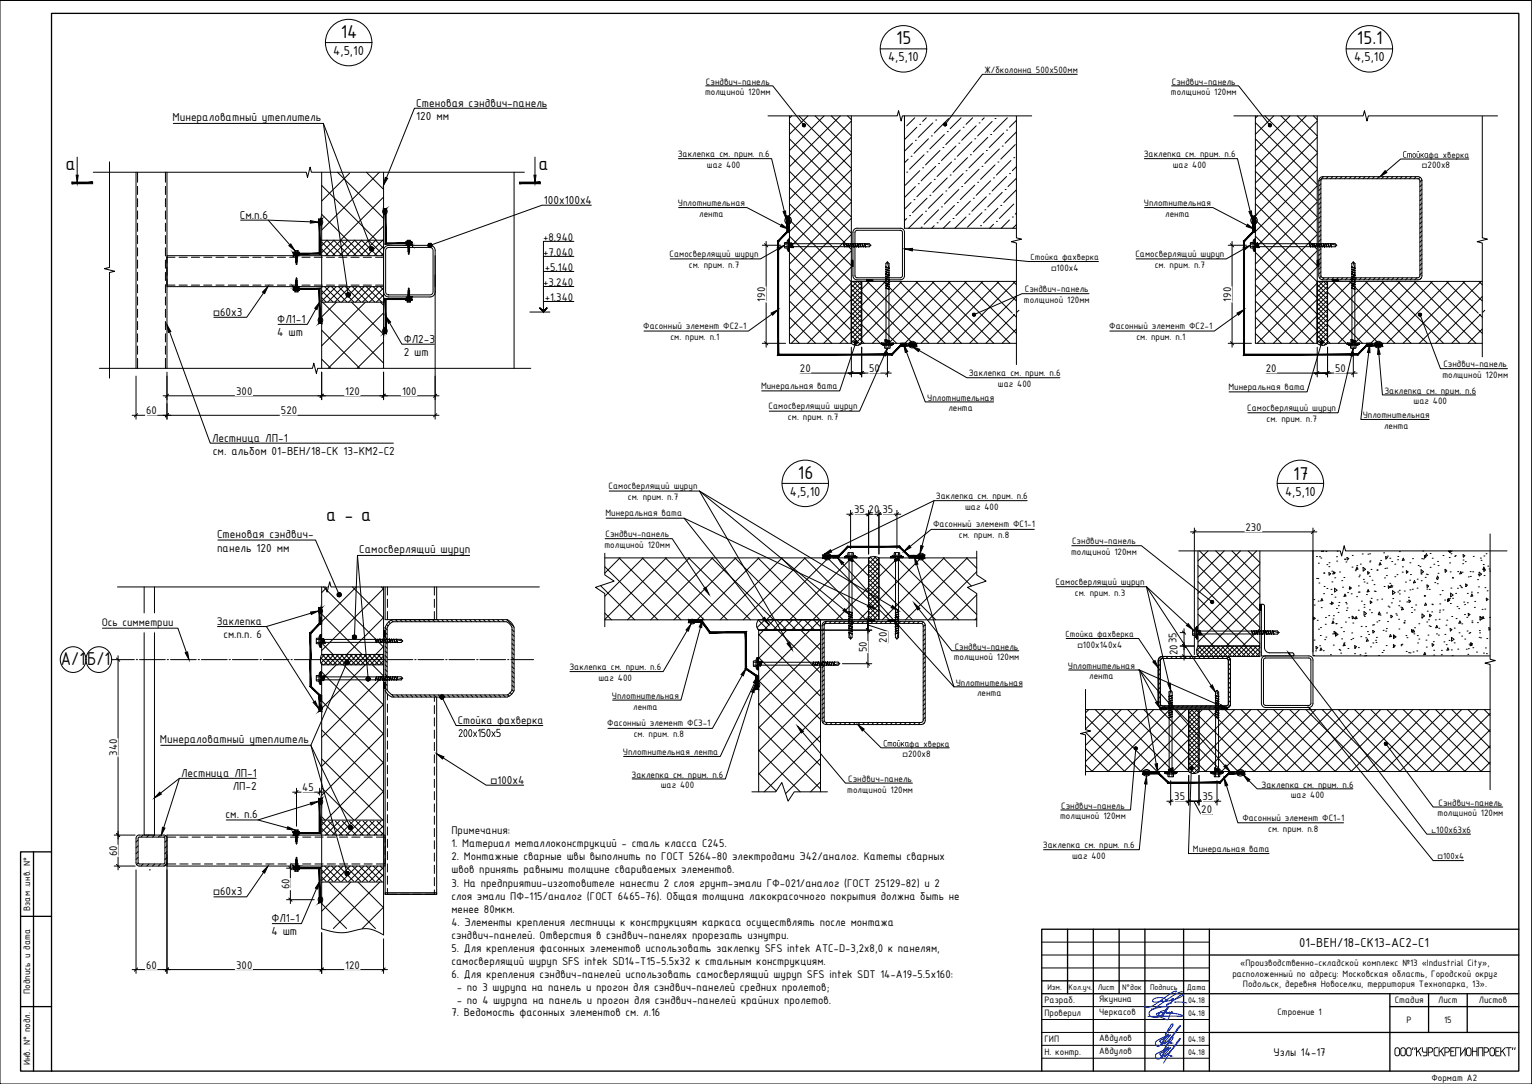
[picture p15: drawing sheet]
<svg xmlns="http://www.w3.org/2000/svg" width="594mm" height="420mm" viewBox="0 0 594 420" stroke-linecap="round" stroke-linejoin="round" font-family="sans-serif">
<defs><g id="words">
<g font-size="7.8">
<text x="132.1" y="14.7">14</text>
<text x="347.5" y="17.2">15</text>
<text x="526.2" y="17.2">15.1</text>
<text x="25.4" y="65.7">а</text>
<text x="208.9" y="65.7">а</text>
<text x="309.4" y="185.6">16</text>
<text x="501.4" y="185.9">17</text>
<text x="126.5" y="202.1">а - а</text>
<text x="23.6" y="257.8">А/1Б/1</text>
</g>
<g font-size="5.4">
<text x="129.2" y="21.4">4,5,10</text>
<text x="344.4" y="23.8">4,5,10</text>
<text x="525.1" y="23.8">4,5,10</text>
<text x="306.3" y="192.2">4,5,10</text>
<text x="498.3" y="192.2">4,5,10</text>
<text x="503.8" y="366.9">01-ВЕН/18-СК13-АС2-С1</text>
<text x="540.4" y="409.4">ООО&quot;КУРСКРЕГИОНПРОЕКТ&quot;</text>
</g>
<g font-size="4.8">
<text x="161.4" y="41.3">Стеновая сэндвич-панель</text>
<text x="66.9" y="46.9">Минераловатный утеплитель</text>
<text x="161.4" y="46.5">120 мм</text>
<text x="210.8" y="78.9">100х100х4</text>
<text x="93" y="84.7">См.п.6</text>
<text x="107.5" y="125.1">ФЛ1-1</text>
<text x="107.5" y="130.3">4 шт</text>
<text x="156.5" y="132.8">ФЛ2-3</text>
<text x="156.5" y="138">2 шт</text>
<text x="82.2" y="171.2">Лестница ЛП-1</text>
<text x="82.5" y="176.4">см. альбом 01-ВЕН/18-СК 13-КМ2-С2</text>
<text x="84.2" y="208.7">Стеновая сэндвич-</text>
<text x="84.2" y="213.9">панель 120 мм</text>
<text x="139.3" y="214.3">Самосверлящий шуруп</text>
<text x="62" y="288">Минераловатный утеплитель</text>
<text x="70.3" y="301.1">Лестница ЛП-1</text>
<text x="90.3" y="306.3">ЛП-2</text>
<text x="87.4" y="317.2">см. п.6</text>
<text x="105.3" y="357.4">ФЛ1-1</text>
<text x="105.3" y="362.6">4 шт</text>
</g>
<g font-size="4.7">
<text x="210.6" y="93.2">+8.940</text>
<text x="210.6" y="99.1">+7.040</text>
<text x="211.2" y="104.9">+5.140</text>
<text x="210.6" y="110.7">+3.240</text>
<text x="211.2" y="116.6">+1.340</text>
<text x="296.7" y="116.9" transform="rotate(-90 296.7 116.9)">190</text>
<text x="477.4" y="116.9" transform="rotate(-90 477.4 116.9)">190</text>
<text x="310.2" y="144.2">20</text>
<text x="337" y="144.2">50</text>
<text x="490.9" y="144.2">20</text>
<text x="517.7" y="144.2">50</text>
<text x="91.6" y="153">300</text>
<text x="133.9" y="153">120</text>
<text x="155.9" y="153">100</text>
<text x="56.6" y="160.6">60</text>
<text x="108.9" y="160.6">520</text>
<text x="331.2" y="198.9">35</text>
<text x="336.8" y="198.9">20</text>
<text x="342.2" y="198.9">35</text>
<text x="483" y="205.8">230</text>
<text x="84.1" y="242.3">Заклепка</text>
<text x="86.6" y="247.2">см.п.п. 6</text>
<text x="343.9" y="249" transform="rotate(-90 343.9 249)">20</text>
<text x="456.2" y="249.2" transform="rotate(-90 456.2 249.2)">35</text>
<text x="336.2" y="252.9" transform="rotate(-90 336.2 252.9)">50</text>
<text x="456.6" y="253.9" transform="rotate(-90 456.6 253.9)">20</text>
<text x="45.4" y="293" transform="rotate(-90 45.4 293)">340</text>
<text x="117.2" y="306.6">45</text>
<text x="455.4" y="310.2">35</text>
<text x="466.3" y="310.2">35</text>
<text x="465.8" y="315.3">20</text>
<text x="175.1" y="323.4">Примечания:</text>
<text x="175.1" y="328.4">1. Материал металлоконструкций - сталь класса С245.</text>
<text x="45.4" y="331.8" transform="rotate(-90 45.4 331.8)">60</text>
<text x="175.1" y="333.4">2. Монтажные сварные швы выполнить по ГОСТ 5264-80 электродами Э42/аналог. Катеты сварных</text>
<text x="175.1" y="338.4">швов принять равными толщине свариваемых элементов.</text>
<text x="112.2" y="344.7" transform="rotate(-90 112.2 344.7)">60</text>
<text x="175.1" y="343.7">3. На предприятии-изготовителе нанести 2 слоя грунт-эмали ГФ-021/аналог (ГОСТ 25129-82) и 2</text>
<text x="175.1" y="349">слоя эмали ПФ-115/аналог (ГОСТ 6465-76). Общая толщина лакокрасочного покрытия должна быть не</text>
<text x="175.1" y="354">менее 80мкм.</text>
<text x="175.1" y="359">4. Элементы крепления лестницы к конструкциям каркаса осуществлять после монтажа</text>
<text x="175.1" y="364">сэндвич-панелей. Отверстия в сэндвич-панелях прорезать изнутри.</text>
<text x="175.1" y="369">5. Для крепления фасонных элементов использовать заклепку SFS intek ATC-D-3,2x8,0 к панелям,</text>
<text x="56.6" y="375.4">60</text>
<text x="91.6" y="375.4">300</text>
<text x="133.9" y="375.4">120</text>
<text x="175.1" y="374">самосверлящий шуруп SFS intek SD14-T15-5.5x32 к стальным конструкциям.</text>
<text x="175.1" y="379">6. Для крепления сэндвич-панелей использовать самосверлящий шуруп SFS intek SDT 14-A19-5.5x160:</text>
<text x="177.2" y="384">- по 3 шурупа на панель и прогон для сэндвич-панелей средних пролетов;</text>
<text x="177.2" y="389">- по 4 шурупа на панель и прогон для сэндвич-панелей крайних пролетов.</text>
<text x="175.1" y="394">7. Ведомость фасонных элементов см. л.16</text>
<text x="493.8" y="409.2">Узлы 14-17</text>
</g>
<g font-size="4.6">
<text x="82.6" y="122.4">□60х3</text>
<text x="39.4" y="242.5">Ось симметрии</text>
<text x="177.6" y="280.5">Стойка фахверка</text>
<text x="177.6" y="285.6">200х150х5</text>
<text x="190.2" y="303.7">□100х4</text>
<text x="82.6" y="347">□60х3</text>
</g>
<g font-size="3.9">
<text x="381.7" y="28.3">Ж/бколонна 500х500мм</text>
<text x="273.8" y="32.8">Сэндвич-панель</text>
<text x="454.4" y="32.8">Сэндвич-панель</text>
<text x="273.4" y="36.9">толщиной 120мм</text>
<text x="454.1" y="36.9">толщиной 120мм</text>
<text x="262.8" y="61">Заклепка см. прим. п.6</text>
<text x="274.2" y="65.2">шаг 400</text>
<text x="443.5" y="61">Заклепка см. прим. п.6</text>
<text x="454.8" y="65.2">шаг 400</text>
<text x="543.9" y="61.1">Стойка</text>
<text x="262.9" y="80">Уплотнительная</text>
<text x="443.6" y="80">Уплотнительная</text>
<text x="271.1" y="84.1">лента</text>
<text x="451.8" y="84.1">лента</text>
<text x="259.7" y="99.6">Самосверлящий шуруп</text>
<text x="440.3" y="99.6">Самосверлящий шуруп</text>
<text x="267.1" y="103.8">см. прим. п.7</text>
<text x="447.8" y="103.8">см. прим. п.7</text>
<text x="397.4" y="113.3">Сэндвич-панель</text>
<text x="397" y="117.5">толщиной 120мм</text>
<text x="249.5" y="127.6">Фасонный элемент ФС2-1</text>
<text x="260" y="131.7">см. прим. п.1</text>
<text x="430.1" y="127.6">Фасонный элемент ФС2-1</text>
<text x="440.6" y="131.7">см. прим. п.1</text>
<text x="559.7" y="142.4">Сэндвич-панель</text>
<text x="375.7" y="145.9">Заклепка см. прим. п.6</text>
<text x="559.3" y="146.6">толщиной 120мм</text>
<text x="295.1" y="150.8">Минеральная вата</text>
<text x="359.6" y="155.3">Уплотнительная</text>
<text x="387" y="150.1">шаг 400</text>
<text x="476.4" y="151.2">Минеральная вата</text>
<text x="536.9" y="152.6">Заклепка см. прим. п.6</text>
<text x="298.1" y="158.6">Самосверлящий шуруп</text>
<text x="367.8" y="159.5">лента</text>
<text x="483.6" y="159.3">Самосверлящий шуруп</text>
<text x="548.2" y="156.7">шаг 400</text>
<text x="305.6" y="162.8">см. прим. п.7</text>
<text x="491.1" y="163.4">см. прим. п.7</text>
<text x="528.4" y="162.1">Уплотнительная</text>
<text x="536.7" y="166.2">лента</text>
<text x="236" y="189.6">Самосверлящий шуруп</text>
<text x="243.5" y="193.7">см. прим. п.7</text>
<text x="362.9" y="193.6">Заклепка см. прим. п.6</text>
<text x="374.2" y="197.7">шаг 400</text>
<text x="234.8" y="200.1">Минеральная вата</text>
<text x="234.8" y="208.3">Сэндвич-панель</text>
<text x="361.8" y="204.4">Фасонный элемент ФС1-1</text>
<text x="371.8" y="208.6">см. прим. п.8</text>
<text x="234.4" y="212.4">толщиной 120мм</text>
<text x="415.4" y="215.2">толщиной 120мм</text>
<text x="415.8" y="211">Сэндвич-панель</text>
<text x="409.3" y="226.7">Самосверлящий шуруп</text>
<text x="416.9" y="230.8">см. прим. п.3</text>
<text x="370.2" y="251.8">Сэндвич-панель</text>
<text x="369.8" y="255.9">толщиной 120мм</text>
<text x="220.8" y="259.8">Заклепка см. прим. п.6</text>
<text x="232.1" y="264">шаг 400</text>
<text x="414.1" y="259.2">Уплотнительная</text>
<text x="422.4" y="263.4">лента</text>
<text x="370.6" y="265.7">Уплотнительная</text>
<text x="378.9" y="269.9">лента</text>
<text x="237.3" y="270.8">Уплотнительная</text>
<text x="245.6" y="275">лента</text>
<text x="235.5" y="281.6">Фасонный элемент ФС3-1</text>
<text x="245.8" y="285.7">см. прим. п.8</text>
<text x="241.6" y="292.7">Уплотнительная лента</text>
<text x="342.4" y="289.3">Стойка</text>
<text x="244.9" y="301.4">Заклепка см. прим. п.6</text>
<text x="256.2" y="305.6">шаг 400</text>
<text x="329" y="303">Сэндвич-панель</text>
<text x="489.2" y="305.2">Заклепка см. прим. п.6</text>
<text x="328.6" y="307.2">толщиной 120мм</text>
<text x="500.5" y="309.4">шаг 400</text>
<text x="411.1" y="317.6">толщиной 120мм</text>
<text x="411.5" y="313.4">Сэндвич-панель</text>
<text x="557.5" y="316.5">толщиной 120мм</text>
<text x="557.9" y="312.3">Сэндвич-панель</text>
<text x="481.8" y="318.2">Фасонный элемент ФС1-1</text>
<text x="491.8" y="322.3">см. прим. п.8</text>
<text x="404.4" y="328.8">Заклепка см. прим. п.6</text>
<text x="415.7" y="333">шаг 400</text>
<text x="462.6" y="330.1">Минеральная вата</text>
<text x="11.7" y="353.1" transform="rotate(-90 11.7 353.1)">Взам .инв. N°</text>
<text x="480.9" y="374.4">«Производственно-складской комплекс №13 «Industrial City»,</text>
<text x="477.9" y="378.5">расположенный по адресу: Московская область, Городской округ</text>
<text x="482" y="382.7">Подольск, деревня Новоселки, территория Технопарка, 13».</text>
<text x="11.7" y="385.2" transform="rotate(-90 11.7 385.2)">Подпись и дата</text>
<text x="405" y="388.9">Разраб.</text>
<text x="426.2" y="388.5">Якунина</text>
<text x="540.9" y="388.9">Стадия</text>
<text x="557.7" y="388.9">Лист</text>
<text x="573.5" y="388.9">Листов</text>
<text x="405" y="393.9">Проверил</text>
<text x="426.2" y="393.6">Черкасов</text>
<text x="495.3" y="393.6">Строение 1</text>
<text x="545.5" y="396.4">Р</text>
<text x="560" y="396.6">15</text>
<text x="405" y="403.9">ГИП</text>
<text x="426.2" y="403.5">Авдулов</text>
<text x="11.7" y="412.9" transform="rotate(-90 11.7 412.9)">Инв. N° подл.</text>
<text x="405" y="408.9">Н. контр.</text>
<text x="426.2" y="408.5">Авдулов</text>
<text x="555.1" y="418.9">Формат А2</text>
</g>
<g font-size="3.7">
<text x="551.4" y="65.3">□200х8</text>
<text x="554" y="61.1">фа хверка</text>
<text x="399.6" y="100.8">Стойка фахверка</text>
<text x="407.6" y="104.9">□100х4</text>
<text x="413.2" y="246.9">Стойка фахверка</text>
<text x="417.8" y="251">□100х140х4</text>
<text x="349.9" y="293.5">□200х8</text>
<text x="352.6" y="289.3">фа хверка</text>
<text x="555.1" y="322.8">∟100х63х6</text>
<text x="557.5" y="333">□100х4</text>
</g>
<g font-size="3.4">
<text x="406.2" y="383.8">Изм.</text>
<text x="414.4" y="383.8">Кол.уч.</text>
<text x="425.7" y="383.8">Лист</text>
<text x="435.1" y="383.8">N°док</text>
<text x="446" y="383.8">Подпись</text>
<text x="460.2" y="383.8">Дата</text>
<text x="460.7" y="388.9">04.18</text>
<text x="460.7" y="393.9">04.18</text>
<text x="460.7" y="403.9">04.18</text>
<text x="460.7" y="408.9">04.18</text>
</g>
</g></defs>
<!-- layer: FORMAT -->
<g fill="none" stroke="#000" stroke-width=".51">
<path d="M20 5.2h569v410h-569zM13 330.2v85M20 330.2h-12v85h12M8 355.2h12M414 360.2v25M424 360.2v55M434 360.2v25M444 360.2v55M459 360.2v55M469 360.2v55M469 370.2h120M589 360.2h-185v55"/>
<path d="M8 390.2h12M404 380.2h65M404 385.2h185M539 385.2v30M539 390.2h50M554 385.2v15M569 385.2v15M469 400.2h120"/>
</g>
<path d="M404 365.2h65M404 370.2h65M404 375.2h65M404 395.2h65M404 390.2h65M404 400.2h65M404 405.2h65M404 410.2h65" fill="none" stroke="#000" stroke-width=".39"/>
<g fill="none" stroke="#041e9f" stroke-width=".39">
<path d="M452.6 387.6l-1.5 .7-.6-.2 .3-.4-.5 .4-1.7 .3h-1.2l-.5-.4 .7-.9 1.7-.4 2.2 .3 .5 .3 .3 .7 1-.1 1.7-.8h-.3l-.5 .5 .8-.1 2.3-.8 1.2-.7 .4-.6-1.1 .3-5.4 3.9a1.64 1.64 0 0 1 1.9-.8M452.8 390.4l-2.4 3.1-1.1 .7h-2.5l-.7-.4-.5-.8 .1-.7 .5-.6 2-.9 2.9-.6 2.1 .2-2.5 3.4-1.2-.3v-.7a2.65 2.65 0 0 1 2.6-1.1v.9l.3 .2 .9-.1 .2-.5 .1 .4 .8 .1 .2-.5-.5 .3-1.4 2.8-2.8-1.1-1.5-1 .2-.4 .8-.3h2.9l4.3 .5 2.2 .8-13.7 .2M455.7 388.4l-.2 .1 2.6-.1 2.1 .3M455.9 384.5l.3-.3-1.7 .5-7.7 5.3-1.7 .5-.9-.1-.4-.4 .5 .2M458.6 384.5l-1.3 .1-1.6 .8-8.3 5.6-.7 .1M451.8 405.8l2.8-2.9 .3-1-.8 .3-.9 1.6-2.7 5.6-.8 1h-1.1l-.5-.8 .2-1 4.9-2.8-1.1 1.3-1.5 3-.9-1.7 4.2-2.3-1.7 2-.8 1.4 .5-.1 3-3 2.8-3.9-.8 .7-2.1 3-3.6 5.8M451.8 400.9l2.8-3 .2-1-.7 .3-.9 1.6-2.8 5.7-.8 .9h-1l-.5-.8 .2-1 5-2.8-1.4 1.6-1.3 2.8-.9-1.7 4.2-2.4-1.9 2.2-.6 1.1 .1 .2 .3-.1 3.1-3.1 2.8-3.8-.8 .6-2.1 3-3.6 5.8"/>
<circle cx="454" cy="404.2" r=".05"/>
<circle cx="454" cy="409.2" r=".05"/>
</g>
<!-- layer: designation -->
<path d="M297.8 44.9h50.1l.5-2 1 4 .5-2h50.2M394.1 45.1v47.1l2 .5-4 1 2 .5v47.1M478.5 44.9h50.1l.5-2 1 4 .5-2h50.1M574.8 45.1v47.1l2 .5-4 1 2 .5v47.1M36.2 66.8h82.6l.5 2 .9-4 .6 2h82.5M42.5 62.7v41l-2 .4 4 1-2 .5v41M38.5 142.8h82.7l.5-2 1 4 .5-2h82.6M457.1 213.5h62.6l.6 2 1-4 .5 2h62.6M577.8 207v48.5l2 .5-4 1 2 .5v48.6M45.6 227.5h80.7l.6 2 .9-4 .6 2h80.7M420.9 267.2v15.6l2 .5-3.9 1 1.9 .5v15.6" fill="none" stroke="#000" stroke-width=".39"/>
<!-- layer: METALL -->
<g fill="none" stroke="#000" stroke-width=".39">
<path d="M52.7 66.8v76M53.3 66.8v3.8M53.3 72.2v3.2M53.3 77v3.2M64.2 66.8v3.8M64.2 72.2v3.2M64.2 77v3.2M64.7 66.8v76M199.3 66.8v76M53.3 81.7v3.2M53.3 86.5v3.2M53.3 91.3v3.1"/>
<path d="M53.3 96v3.2M64.2 81.7v3.2M64.2 86.5v3.2M64.2 91.3v3.1M64.2 96v3.2M67.9 99.7h-3.2v2.2M69.4 99.7h3.2M74.2 99.7h3.2M79 99.7h3.1M83.7 99.7h3.2M88.5 99.7h3.2M93.3 99.7h3.1"/>
<path d="M98 99.7h3.2M102.8 99.7h3.2M107.5 99.7h3.2M112.3 99.7h3.2M117.1 99.7h3.1M121.8 99.7h3.2M126.6 99.7h3.2M131.3 99.7h3.2M136.1 99.7h3.2M140.9 99.7h3.1M145.6 99.7h3.1M148.7 99.1h-84v12h84"/>
<path d="M149.3 95.7l1.4-.6h16.1l1.4 .6 .5 1.4 .1 16-.6 1.4-1.4 .6h-16l-1.5-.6-.5-1.4v-16zM149.8 96.3l.9-.4h16.2a1.17 1.17 0 0 1 1 1.2v16l-.4 .9-.6 .3h-16.4l-.7-.4-.3-.8v-16zM53.3 100.8v3.2M53.3 105.6v3.1M53.3 110.3v3.2M53.3 115.1v3.2M53.3 119.8v3.2M64.2 100.8v3.2M64.2 105.6v3.1M64.2 110.3v3.2M64.2 115.1v3.2M64.2 119.8v3.2"/>
<path d="M64.7 108.3v2.2h3.2M69.4 110.5h3.2M74.2 110.5h3.2M79 110.5h3.1M83.7 110.5h3.2M88.5 110.5h3.2M93.3 110.5h3.1M98 110.5h3.2M102.8 110.5h3.2M107.5 110.5h3.2M112.3 110.5h3.2M117.1 110.5h3.1"/>
<path d="M121.8 110.5h3.2M126.6 110.5h3.2M131.3 110.5h3.2M136.1 110.5h3.2M140.9 110.5h3.1M145.6 110.5h3.1M53.3 124.6v3.2M53.3 129.4v3.1M53.3 134.1v3.2M53.3 138.9v3.9M64.2 124.6v3.2M64.2 129.4v3.1"/>
<path d="M64.2 134.1v3.2M64.2 138.9v3.9M55.9 227.5v96.2h4v-96.2M149.4 227.5v12.7h19.9v-12.7M150.2 227.5v3.2M150.2 232.3v3.1M150.2 237v3.2M168.4 227.5v3.2M168.4 232.3v3.1M168.4 237v3.2M489.8 254.5l.9-.3h16.8a1.6 1.6 0 0 1 1.6 1.6v16.8a1.6 1.6 0 0 1-1.6 1.6h-16.7a1.63 1.63 0 0 1-1.7-1.6l.1-16.8zM490.2 255.3l.5-.3h16.8l.6 .3 .2 .5v16.8l-.2 .6-.6 .2h-16.7l-.6-.2-.3-.6 .1-16.8z"/>
<path d="M501.8 253.7l-.2-.5-.5-.2h-9.3l-1.2-1-.3-1v-16.1l-.4-.6-.8-.1v20h12.6v-.5M149.4 267.7v78.9h19.9v-76.4M150.2 269v2.3M150.2 272.9v3.2M150.2 277.7v3.1M168.4 270.2v1.7M168.4 273.5v3.1M168.4 278.2v3.2M150.2 282.4v3.2M150.2 287.2v3.2M150.2 292v3.1M150.2 296.7v3.2"/>
<path d="M168.4 283v3.2M168.4 287.8v3.1M168.4 292.5v3.2M168.4 297.3v3.2M150.2 301.5v3.2M150.2 306.2v3.2M150.2 311v3.2M150.2 315.8v3.1M168.4 302v3.2M168.4 306.8v3.2M168.4 311.6v3.1M168.4 316.3v3.2"/>
<path d="M53.6 324.9v9.6M53.6 334.5l.4 .4h9.5M54 335.7h9.5M57.9 337.2h.1M63.5 323.7h-9.5l-1 .4-.3 .8 .1 9.6 .5 .9 .7 .3M63.5 324.5h-9.5l-.4 .4M63.6 323.7l.9 .4 .2 .8v9.6l-.2 .7-.9 .5M63.6 324.5l.3 .4v9.6l-.3 .4M64.7 323.7h84.7v12h-84.7M64.7 324.5h3.5M64.7 334.9h3.5M69.7 324.5h3.2"/>
<path d="M69.7 334.9h3.2M74.5 324.5h3.2M74.5 334.9h3.2M79.3 324.5h3.1M79.3 334.9h3.1M84 324.5h3.2M84 334.9h3.2M88.8 324.5h3.2M88.8 334.9h3.2M93.6 324.5h3.1M93.6 334.9h3.1M98.3 324.5h3.2"/>
<path d="M98.3 334.9h3.2M103.1 324.5h3.2M103.1 334.9h3.2M107.8 324.5h3.2M107.8 334.9h3.2M112.6 324.5h3.2M112.6 334.9h3.2M117.4 324.5h3.1M117.4 334.9h3.1M122.1 324.5h3.2M122.1 334.9h3.2M126.9 324.5h3.2"/>
<path d="M126.9 334.9h3.2M131.7 324.5h3.1M131.7 334.9h3.1M136.4 324.5h3.2M136.4 334.9h3.2M141.2 324.5h3.2M141.2 334.9h3.2M145.9 324.5h3.5v2M149.4 332.8v2.1h-3.5M149.4 328.1v3.2M150.2 320.5v3.2M150.2 325.3v3.2"/>
<path d="M150.2 330.1v3.1M150.2 334.8v3.2M150.2 339.6v3.2M168.4 321.1v3.2M168.4 325.9v3.1M168.4 330.6v3.2M168.4 335.4v3.2M149.4 346h19.9v.6h-19.9zM150.2 344.3v2.3h3.6M155.4 346.6h3.1M160.1 346.6h3.2M168.4 344.9v1.7h-3.5"/>
<path d="M168.4 340.1v3.2"/>
</g>
<!-- layer: NADPISI -->
<g fill="#fff" stroke="#fff" stroke-width=".39">
<path d="M189 299v6.3l15.6-6.3zM189 305.3l15.6-6.3v6.3z"/>
<path d="M81.4 342.3v6.3l13.8-6.3zM81.4 348.6l13.8-6.3v6.3z"/>
<path d="M38.2 237.9v7l30.4-7zM38.2 244.9l30.4-7v7z"/>
<path d="M69 296.4v11.4l31.9-11.4zM69 307.8l31.9-11.4v11.4z"/>
<path d="M60.8 283.3v7.1l60.3-7.1zM60.8 290.4l60.3-7.1v7.1z"/>
<path d="M82.9 204v11.5l40-11.5zM82.9 215.5l40-11.5v11.5z"/>
<path d="M82.9 237.7v11.1l19.9-11.1zM82.9 248.8l19.9-11.1v11.1z"/>
<path d="M138 209.7v7.1l45.7-7.1zM138 216.8l45.7-7.1v7.1z"/>
<path d="M86.2 312.5v6.2l15-6.2zM86.2 318.7l15-6.2v6.2z"/>
<path d="M81 166.5v11.4l73.1-11.4zM81 177.9l73.1-11.4v11.4z"/>
<path d="M65.6 42.2v7.2l60.3-7.2zM65.6 49.4l60.3-7.2v7.2z"/>
<path d="M160.2 36.6v11.5l53.4-11.5zM160.2 48.1l53.4-11.5v11.5z"/>
<path d="M91.7 80v6.3l13.5-6.3zM91.7 86.3l13.5-6.3v6.3z"/>
<path d="M209.6 74.2v6.3l21.2-6.3zM209.6 80.5l21.2-6.3v6.3z"/>
<path d="M155.3 128.1v11.5l14.7-11.5zM155.3 139.6l14.7-11.5v11.5z"/>
<path d="M106.3 120.4v11.5l13.4-11.5zM106.3 131.9l13.4-11.5v11.5z"/>
<path d="M104 352.7v11.4l13.5-11.4zM104 364.1l13.5-11.4v11.4z"/>
<path d="M396 109.6v9.5l27.5-9.5zM396 119.1l27.5-9.5v9.5z"/>
<path d="M272.4 29v9.6l27.5-9.6zM272.4 38.6l27.5-9.6v9.6z"/>
<path d="M292.7 147v5.8l34.6-5.8zM292.7 152.8l34.6-5.8v5.8z"/>
<path d="M380.7 24.6v5l38.3-5zM380.7 29.6l38.3-5v5z"/>
<path d="M176.3 275.9v11.3l35.8-11.3zM176.3 287.2l35.8-11.3v11.3z"/>
<path d="M558.3 138.6v9.6l27.5-9.6zM558.3 148.2l27.5-9.6v9.6z"/>
<path d="M473.9 147.4v5.7l34.6-5.7zM473.9 153.1l34.6-5.7v5.7z"/>
<path d="M453.1 29v9.6l27.5-9.6zM453.1 38.6l27.5-9.6v9.6z"/>
<path d="M403.4 325.1v9.2l37.6-9.2zM403.4 334.3l37.6-9.2v9.2z"/>
<path d="M556.5 308.5v9.6l27.5-9.6zM556.5 318.1l27.5-9.6v9.6z"/>
<path d="M410.1 309.7v9.5l27.5-9.5zM410.1 319.2l27.5-9.5v9.5z"/>
<path d="M488.3 301.5v9.2l37.6-9.2zM488.3 310.7l37.6-9.2v9.2z"/>
<path d="M413.1 255.4v9.2l28-9.2zM413.1 264.6l28-9.2v9.2z"/>
<path d="M480.8 314.4v9.9l41.5-9.9zM480.8 324.3l41.5-9.9v9.9z"/>
<path d="M461.6 326.3v20.2l31.8-20.2zM461.6 346.5l31.8-20.2v20.2z"/>
<path d="M413.1 255.4v9.2l28-9.2zM413.1 264.6l28-9.2v9.2z"/>
<path d="M412.2 243.2v9l28.6-9zM412.2 252.2l28.6-9v9z"/>
<path d="M81.4 117.7v6.2l13.8-6.2zM81.4 123.9l13.8-6.2v6.2z"/>
<path d="M549.6 329.3v4.9l26-4.9zM549.6 334.2l26-4.9v4.9z"/>
<path d="M414.4 207.3v9.5l27.5-9.5zM414.4 216.8l27.5-9.5v9.5z"/>
<path d="M554.1 319.1v5l17.4-5zM554.1 324.1l17.4-5v5z"/>
</g>
<g fill="#000" stroke="#000" stroke-width=".39">
<path d="M311.8 48.6l.3 .4zM366.1 48.5l.4-.3zM492.4 48.6l.2 .5zM28.9 70.9l1-.3v.6zM27.9 70.6l1 .3-1 .3zM29.5 67.9h.8l-.4 3zM149.4 68.8l.9 .3-1.6 2.6zM207.1 67.9h.8l-.4 3zM207.5 70.6l.9 .3-.9 .3zM208.4 70.9l1-.3v.6zM112 95.2l.8-.6 1.6 2.6zM120.4 85.5l3 .6-3.1 .4z"/>
<path d="M103.9 111l-1.3 2.8-.8-.6zM124 117.1l-1.1 2.9-.9-.5zM64.7 125.9l1.6 2.6-1 .3zM149.5 122.5l2 2.3-.9 .5zM332 132.2l-.1 .5zM377.2 122h.5zM512.7 132.2l-.1 .5zM550.5 121.5l.2 .5zM120.4 237.2l3-.4-2.7 1.4zM470.1 233.3l.2 .5zM71.8 253l.9-.3 .6 3zM447.1 256.6l.8-.6 1.2 2.8z"/>
<path d="M499.5 252.8l.8 .7-.3 .2zM121.4 272.2l.9-.5 1.1 2.8zM448.1 272.3l.9-.5 1 2.9zM473.4 273.1l2.5 1.6-2.9-.7zM507.5 274.2l.8 .7-.3 .2zM169.3 292.2l2.8 1.1-.5 .9zM440.5 289.6h.2l-.3 .5zM447.9 296.2l1-.2v3zM462 297.3v.5zM474.6 297.1l.8-.6 1.6 2.5zM537.1 287.9l.2-.1 .1 .5zM62 307l.6 .8-2.7 1.5z"/>
<path d="M120.3 311.1l3.1-.4-2.8 1.3zM444.6 300.9l.2 3-1-.1zM474.7 301.6l1.4 2.7-1 .3zM482.2 300.4l2.5 1.8-.8 .7zM63 320.7l1 .3-1.4 2.7zM103.9 335.7l-1.3 2.7-.8-.5zM111.6 320.4l2.8 1.3-3.1-.3zM124 341.7l-.8 2.9-.9-.4z"/>
<path d="M311.3 48.3v.2l.5 .1zM311.3 48.5l.5 .1zM311.3 48.7l.1 .2 .4-.3z"/>
<path d="M311.4 48.9l.4-.3zM311.8 48.6l-.3 .4zM311.8 48.6l.1 .5z"/>
<path d="M311.6 48.1l.2 .5zM311.5 48.2l.3 .4zM311.5 48.2l.3 .4z"/>
<path d="M311.8 48.6l.3 .4 .1-.2zM311.8 48.6h.5zM311.8 48.6h.5z"/>
<path d="M311.8 48.6l.5-.1-.1-.2zM312 48.1l-.2 .5zM311.8 48.1v.5l.2-.5z"/>
<path d="M366.1 47.9l.4 .3zM366 48.1l.5 .1zM366 48.3l.1 .2 .4-.3z"/>
<path d="M366.5 48.2l-.1 .5zM366.5 48.2l-.1 .5zM366.5 48.2l.1 .5h.2z"/>
<path d="M366.5 47.7v.5zM366.3 47.8l.2-.1v.5zM366.3 47.8l-.2 .1 .4 .3z"/>
<path d="M366.5 48.2l.4 .3zM366.5 48.2l.5 .1-.1 .2zM366.5 48.2l.5 .1z"/>
<path d="M366.5 48.2h.5zM366.8 47.8l-.3 .4zM366.6 47.8l-.1 .4z"/>
<path d="M492 48.3l-.1 .2 .5 .1zM491.9 48.5l.5 .1zM492 48.7v.2l.4-.3z"/>
<path d="M492 48.9l.4-.3zM492.4 48.6l-.2 .4zM492.4 48.6l.2 .5z"/>
<path d="M492.3 48.1l.1 .5zM492.1 48.2l.3 .4zM492.1 48.2l.3 .4z"/>
<path d="M492.4 48.6l.3 .4 .2-.2zM492.4 48.6h.5zM492.4 48.6h.5z"/>
<path d="M492.4 48.6l.5-.1-.1-.2zM492.7 48.1l-.3 .5zM492.5 48.1l-.1 .5z"/>
<path d="M27.9 71.2h8v-.6zM27.9 70.6h8l-8 .6z"/>
<path d="M201.4 70.6v.6l8-.6zM201.4 71.2l8-.6v.6z"/>
<path d="M143.4 96.8l.1 .2 .6-.5zM143.5 97l.6-.5-.4 .6zM144.1 96.5l-.4 .6 .2 .1z"/>
<path d="M143.4 96.1v.2l.7 .2zM143.4 96.3l.7 .2h-.8zM143.3 96.5l.1 .3 .7-.3z"/>
<path d="M144.1 96.5l-.2 .7 .2 .1zM144.1 96.5l.3 .7-.3 .1z"/>
<path d="M143.8 95.8l.3 .7-.1-.7zM143.6 95.9l.2-.1 .3 .7zM143.6 95.9l-.2 .2 .7 .4z"/>
<path d="M144.1 96.5l.3 .7 .1-.1zM144.1 96.5l.6 .4-.2 .2zM144.1 96.5l.6 .4 .1-.2z"/>
<path d="M144.5 95.9l-.4 .6 .6-.5zM144.3 95.8l.2 .1-.4 .6zM144 95.8l.1 .7 .2-.7z"/>
<path d="M144.1 96.5l.7 .2v-.2zM144.1 96.5l.7-.3v.3zM144.1 96.5l.7-.3-.1-.2z"/>
<path d="M166 95.4l.2 .2 .6-.5zM166.2 95.6l.6-.5-.5 .6zM166.8 95.1l-.5 .6 .2 .1z"/>
<path d="M166 94.9v.2h.8zM166 95.1h.8l-.8 .3z"/>
<path d="M166.3 94.5l.5 .6-.3-.7zM166.1 94.7l.2-.2 .5 .6zM166.1 94.7l-.1 .2 .8 .2z"/>
<path d="M166.8 95.1l-.3 .7 .3 .1zM166.8 95.1l.2 .7-.2 .1zM166.8 95.1l.2 .7 .2-.1z"/>
<path d="M167 94.4l-.2 .7 .4-.6zM166.7 94.4h.3l-.2 .7zM166.5 94.4l.3 .7-.1-.7z"/>
<path d="M166.8 95.1l.4 .6 .2-.2zM166.8 95.1l.7 .2-.1 .2zM166.8 95.1l.7 .2v-.2z"/>
<path d="M166.8 95.1h.7l-.1-.3zM166.8 95.1l.5-.4 .1 .1zM167.2 94.5l-.4 .6 .5-.4z"/>
<path d="M134.3 114.4v.2l.7-.3zM134.3 114.6l.7-.3-.5 .5zM135 114.3l-.5 .5 .2 .1z"/>
<path d="M134.5 113.7l-.1 .2 .6 .4zM134.4 113.9l.6 .4-.7-.1zM134.3 114.2v.2l.7-.1z"/>
<path d="M135 114.3l-.3 .6 .2 .1zM135 114.3l.1 .7h-.2z"/>
<path d="M135 114.3l.1 .7h.3zM135 114.3l.6 .5-.2 .2zM135 114.3l.6 .5 .1-.2z"/>
<path d="M134.9 113.5l.1 .8 .1-.8zM134.7 113.6l.2-.1 .1 .8zM134.5 113.7l.5 .6-.3-.7z"/>
<path d="M135 114.3l.7 .3 .1-.2zM135 114.3l.8-.1v.2zM135 114.3l.8-.1-.1-.3z"/>
<path d="M135 114.3l.7-.4-.1-.2zM135.4 113.6l.2 .1-.6 .6zM135.1 113.5l-.1 .8 .4-.7z"/>
<path d="M212 119.3l-1.3 1.6 1.5-1.5zM212 119.3l-1.3 1.6v-.3zM209.2 119.4l1.5 1.5v-.3zM209.4 119.3l1.3 1.3-1.5-1.2z"/>
<path d="M331.4 132.9l.5-.2zM331.9 132.7l-.2 .5-.1-.1zM331.9 132.7l-.2 .5z"/>
<path d="M331.5 132.4l-.1 .2 .5 .1zM331.4 132.6l.5 .1zM331.4 132.8l.5-.1z"/>
<path d="M331.9 132.7v.5zM331.9 132.7l.4 .4zM331.9 132.7l.4 .4 .1-.2z"/>
<path d="M331.9 132.2v.5zM331.7 132.3l.2 .4zM331.5 132.4l.4 .3z"/>
<path d="M331.9 132.7l.5 .2zM331.9 132.7l.4-.2zM332.2 132.3l-.3 .4 .4-.2z"/>
<path d="M377.2 122.2l.5-.2zM377.3 122.3l.4-.3-.2 .4zM377.7 122v.5z"/>
<path d="M377.3 121.6l.4 .4zM377.3 121.6l.4 .4-.5-.2zM377.2 121.8l.5 .2z"/>
<path d="M377.7 122v.5zM377.7 122l.4 .3-.2 .1zM377.7 122l.4 .3 .1-.1z"/>
<path d="M377.9 121.5l-.2 .5 .3-.4zM377.7 121.5v.5zM377.5 121.5l.2 .5z"/>
<path d="M377.7 122l.5 .2zM377.7 122h.5zM378 121.6l-.3 .4z"/>
<path d="M512.1 133l.5-.3zM512.6 132.7l-.4 .4zM512.6 132.7v.5z"/>
<path d="M512.1 132.4v.2l.5 .1zM512.1 132.6l.5 .1zM512 132.8l.1 .2 .5-.3z"/>
<path d="M512.6 132.7v.5h.2zM512.6 132.7l.2 .5zM512.6 132.7l.3 .3z"/>
<path d="M512.5 132.2l.1 .5 .1-.5zM512.3 132.3l.3 .4zM512.1 132.4l.5 .3-.3-.4z"/>
<path d="M512.6 132.7h.4zM512.6 132.7l.4-.2zM512.9 132.3l-.3 .4z"/>
<path d="M550.2 122h.5zM550.2 122.2l.5-.2zM550.3 122.3l.2 .1 .2-.4z"/>
<path d="M550.7 122v.5zM550.7 122v.5zM550.7 122l.1 .4 .2-.1z"/>
<path d="M550.3 121.6l.4 .4-.2-.5zM550.3 121.6l.4 .4zM550.2 121.8l.5 .2z"/>
<path d="M550.7 122l.4 .2zM550.7 122l.4 .2zM550.7 122h.5z"/>
<path d="M550.7 122l.3-.4zM550.9 121.5l.1 .1-.3 .4zM550.7 121.5v.5z"/>
<path d="M130.9 230.8l.1 .2 .5-.5zM131 231l.5-.5-.4 .7zM131.5 230.5l-.4 .7h.3z"/>
<path d="M130.9 230.1l-.1 .3 .7 .1zM130.8 230.4l.7 .1-.7 .1zM130.8 230.6l.1 .2 .6-.3z"/>
<path d="M131.5 230.5l-.1 .7 .2 .1zM131.5 230.5l.3 .7-.2 .1z"/>
<path d="M131.2 229.8l.3 .7v-.7zM131 230l.2-.2 .3 .7zM131 230l-.1 .1 .6 .4z"/>
<path d="M131.5 230.5l.3 .7 .2-.1zM131.5 230.5l.7 .4-.2 .2zM131.5 230.5l.7 .4 .1-.2z"/>
<path d="M131.9 229.9l-.4 .6 .6-.5zM131.7 229.8l.2 .1-.4 .6zM131.5 229.8v.7l.2-.7z"/>
<path d="M131.5 230.5l.8 .2v-.3zM131.5 230.5l.7-.3 .1 .2zM131.5 230.5l.7-.3-.1-.2z"/>
<path d="M469.6 233.2l.5 .1zM469.6 233.4l.5-.1-.5 .3zM469.6 233.6l.5-.3z"/>
<path d="M470.1 233.3l-.3 .4zM470.1 233.3v.5h-.2zM470.1 233.3v.5z"/>
<path d="M469.8 232.9l.3 .4zM469.7 233l.4 .3zM469.7 233l-.1 .2 .5 .1z"/>
<path d="M470.1 233.3l.5 .2zM470.1 233.3h.5v.2zM470.1 233.3l.4-.2z"/>
<path d="M470.4 233l-.3 .3zM470.2 232.9l.2 .1-.3 .3zM470 232.9l.1 .4z"/>
<path d="M133.8 256.7v.2l.8-.1zM133.8 256.9l.8-.1-.7 .3zM133.9 257.1l.2 .2 .5-.5z"/>
<path d="M134.6 256.8l-.5 .5 .2 .2zM134.6 256.8l-.1 .7h-.2zM134.6 256.8l-.1 .7h.2z"/>
<path d="M134 256.3l.6 .5-.4-.7zM134 256.3l.6 .5-.7-.3zM133.9 256.5l-.1 .2 .8 .1z"/>
<path d="M134.6 256.8l.1 .7 .2-.1zM134.6 256.8l.5 .5-.2 .1zM134.6 256.8l.5 .5 .2-.2z"/>
<path d="M134.6 256v.8l.3-.7zM134.4 256h.2v.8zM134.2 256.1l.4 .7-.2-.8z"/>
<path d="M135.1 256.2l-.5 .6 .6-.4zM134.9 256.1l.2 .1-.5 .6z"/>
<path d="M134.6 256.8l.7 .3v-.3zM134.6 256.8l.7-.2v.2zM134.6 256.8l.7-.2-.1-.2z"/>
<path d="M136.7 246.9v.2l.7-.2zM136.7 247.1l.7-.2-.6 .4zM136.8 247.3l.2 .2 .4-.6z"/>
<path d="M137.4 246.9l-.4 .6 .2 .1zM137.4 246.9v.8l-.2-.1z"/>
<path d="M137 246.3l-.2 .2 .6 .4zM136.8 246.5l.6 .4-.7-.2zM136.7 246.7v.2h.7z"/>
<path d="M137.4 246.9v.8h.2zM137.4 246.9l.5 .6-.3 .2zM137.4 246.9l.5 .6 .1-.1z"/>
<path d="M137.5 246.2l-.1 .7 .3-.7zM137.2 246.2h.3l-.1 .7zM137 246.3l.4 .6-.2-.7z"/>
<path d="M137.4 246.9l.6 .5 .1-.2zM137.4 246.9l.8 .1-.1 .2zM137.4 246.9l.8 .1v-.3z"/>
<path d="M137.4 246.9l.8-.2-.2-.2zM137.9 246.3l.1 .2-.6 .4zM137.7 246.2l-.3 .7 .5-.6z"/>
<path d="M142 263.2l.1 .2 .7-.3zM142.1 263.4l.7-.3-.6 .6zM142.2 263.7l.2 .1 .4-.7z"/>
<path d="M142.3 262.6l-.2 .2 .7 .3zM142.1 262.8l.7 .3-.8-.1zM142 263v.2l.8-.1z"/>
<path d="M142.8 263.1l-.4 .7 .2 .1zM142.8 263.1v.8h-.2z"/>
<path d="M142.8 263.1v.8l.2-.1zM142.8 263.1l.5 .6-.3 .1zM142.8 263.1l.5 .6 .1-.2z"/>
<path d="M142.7 262.4l.1 .7 .1-.7zM142.5 262.5l.2-.1 .1 .7zM142.3 262.6l.5 .5-.3-.6z"/>
<path d="M142.8 263.1l.6 .4 .1-.2zM142.8 263.1h.7v.2zM142.8 263.1h.7l-.1-.2z"/>
<path d="M142.8 263.1l.6-.2-.1-.2zM143.2 262.5l.1 .2-.5 .4zM142.9 262.4l-.1 .7 .4-.6z"/>
<path d="M170.6 270v.3l.8-.1zM170.6 270.3l.8-.1-.7 .3zM170.7 270.5l.1 .2 .6-.5z"/>
<path d="M170.8 270.7l.2 .1 .4-.6zM171.4 270.2l-.2 .7-.2-.1zM171.4 270.2l-.2 .7h.3z"/>
<path d="M170.9 269.6l.5 .6-.4-.7zM170.9 269.6l.5 .6-.7-.4zM170.7 269.8l-.1 .2 .8 .2z"/>
<path d="M171.4 270.2l.1 .7 .2-.1zM171.4 270.2l.5 .5-.2 .1zM171.4 270.2l.5 .5 .1-.2z"/>
<path d="M171.3 269.4l.1 .8 .1-.8zM171 269.5l.3-.1 .1 .8z"/>
<path d="M171.4 270.2l.6 .3 .1-.2zM171.4 270.2l.7-.1v.2zM171.4 270.2l.7-.1-.1-.3z"/>
<path d="M171.4 270.2l.6-.4-.1-.2zM171.7 269.5l.2 .1-.5 .6zM171.5 269.4l-.1 .8 .3-.7z"/>
<path d="M440 289.9l-.1 .1 .5 .1zM439.9 290l.5 .1zM439.9 290.2l.5-.1z"/>
<path d="M440.1 290.4l.3-.3zM440.4 290.1l-.2 .4zM440.4 290.1v.5z"/>
<path d="M440.3 289.6l.1 .5zM440.1 289.7l.2-.1 .1 .5zM440.1 289.7l.3 .4z"/>
<path d="M440.4 290.1l.4 .4zM440.4 290.1l.5 .2zM440.4 290.1l.5 .2z"/>
<path d="M440.4 290.1l.5-.2zM440.4 290.1l.4-.3zM440.7 289.6l-.3 .5z"/>
<path d="M461.5 297.6v.2h.5zM461.5 297.8h.5zM461.5 297.9l.1 .2 .4-.3z"/>
<path d="M461.6 298.1l.4-.3zM462 297.8l-.2 .4zM462 297.8l.2 .4z"/>
<path d="M461.8 297.3l.2 .5zM461.6 297.4l.2-.1 .2 .5zM461.6 297.4l.4 .4z"/>
<path d="M462 297.8l.2 .4 .1-.1zM462 297.8l.4 .2zM462 297.8l.4 .2z"/>
<path d="M462 297.8h.5l-.1-.2zM462 297.8l.4-.2zM462.2 297.3l-.2 .5z"/>
<path d="M536.9 288.4l.1 .2 .4-.3zM537 288.6l.4-.3zM537.4 288.3l-.3 .4 .2 .1z"/>
<path d="M537.1 287.9l.3 .4zM536.9 288l.5 .3zM536.9 288.2l.5 .1z"/>
<path d="M537.4 288.3l.1 .5zM537.4 288.3l.3 .4-.2 .1zM537.4 288.3l.3 .4z"/>
<path d="M537.6 287.8l-.2 .5zM537.4 287.8h.2l-.2 .5zM537.3 287.8l.1 .5z"/>
<path d="M537.4 288.3l.4 .2 .1-.1zM537.4 288.3l.5 .1zM537.4 288.3l.4-.1v-.2z"/>
<path d="M133.9 338.8l.1 .2 .6-.4zM134 339l.6-.4-.4 .6zM134.6 338.6l-.4 .6 .2 .1z"/>
<path d="M134 338.1l-.1 .2 .7 .3zM133.9 338.3l.7 .3-.7-.1zM133.9 338.5v.3l.7-.2z"/>
<path d="M134.6 338.6l-.2 .7h.2zM134.6 338.6l.2 .7h-.2z"/>
<path d="M134.4 337.8l.2 .8v-.8zM134.2 337.9l.2-.1 .2 .8zM134.2 337.9l-.2 .2 .6 .5z"/>
<path d="M134.6 338.6l.2 .7 .2-.1zM134.6 338.6l.6 .4-.2 .2zM134.6 338.6l.6 .4 .1-.2z"/>
<path d="M135.2 321.1l.2 .2 .5-.5zM135.4 321.3l.5-.5-.3 .6zM135.9 320.8l-.3 .6 .2 .1z"/>
<path d="M135.3 320.4l-.1 .2 .7 .2zM135.2 320.6l.7 .2-.7 .1zM135.2 320.9v.2l.7-.3z"/>
<path d="M135.1 338l-.5 .6 .7-.4zM134.9 337.9l.2 .1-.5 .6zM134.6 337.8v.8l.3-.7z"/>
<path d="M134.6 338.6l.7 .2 .1-.2zM134.6 338.6l.7-.2 .1 .2zM134.6 338.6l.7-.2v-.2z"/>
<path d="M135.9 320.8l-.1 .7h.2zM135.9 320.8l.3 .6-.2 .1z"/>
<path d="M135.6 320.1l.3 .7-.1-.8zM135.4 320.2l.2-.1 .3 .7zM135.4 320.2l-.1 .2 .6 .4z"/>
<path d="M135.9 320.8l.3 .6 .2-.1zM135.9 320.8l.7 .3-.2 .2zM135.9 320.8l.7 .3 .1-.2z"/>
<path d="M136.3 320.1l-.4 .7 .5-.5zM136 320l.3 .1-.4 .7zM135.8 320l.1 .8 .1-.8z"/>
<path d="M135.9 320.8l.8 .1v-.2zM135.9 320.8l.7-.4 .1 .3zM135.9 320.8l.7-.4-.2-.1z"/>
</g>
<g fill="none" stroke="#000" stroke-width=".39">
<path d="M126.2 16.5h18M341.3 18.9h18M522 18.9h18M273.7 33.3h26l11.8 14.9M417.7 28.8h-36.7l-14.2 19M454.3 33.3h26l11.8 14.9M67.2 47.8h58.2l9.5 65.7M125.4 47.8l18.4 48M212 42h-51.3l-10.8 27M29.9 60.9v7M207.5 60.9v7M229.3 79.5h-19.1l-42.8 15.3"/>
<path d="M93.3 85.3h10.7l16.4 .7M104 85.3l8.4 9.6M222.5 99.4h-11.8v5.8M222.5 93.6h-11.8v5.8M102.2 113.5l-6.5 9.5h-12.8M122.5 119.7l-3.4 6h-11.3M222.5 111h-11.8v5.9M222.5 105.2h-11.8v5.8M222.5 116.9h-11.8v3.9M422.3 113.8h-26l-18.2 8M65.8 128.7l15.7 43.1h71M151 125.1l4.9 8.3h12.5"/>
<path d="M205.5 120.9h7.7M331.7 133.2l-6.1 18.3h-30.2M512.4 133.2l-5.5 18.7h-30.3M550.8 122.4l7.8 20.5h26M303.3 187.4h17.9M495.3 187.4h17.9M84.5 209.3h37.8l8.9 20.5M138.6 215.3l-1.1 30.9M182.1 215.3h-43.5l4.1 47.1M415.6 211.5h27l27.1 21.5M120.6 237.7l-17.3 5.1M39.7 243.5h29.3l3.3 9.3"/>
<path d="M84.4 242.8h18.9l18.5 29.2M134.3 257.5l-13.8 31.4h-58.1M413.4 247.5h28.1l6 8.8M500.1 253.6l53.2 69.7h16.9M171.7 270.8l5.2 10.4h33.6M448.5 272.1l-6.6-12.4h-27.5h27.5l31.3 13.8M508.2 275l47.5 58.6h11.9M171.9 293.8l16.6 10.5h14.6M440.4 290.6l-2 23.3h-27M448.4 296.1l-6.5-36.4 33.1 37.1M462 298.3l-1.1 32.5h31.2M537.7 288.7l18.1 24.1h26.9"/>
<path d="M69.6 301.7l-6.1 19.1M99.3 301.7h-29.7l-7.3 5.7M100 317.8l11.5 3.1M120.5 311.6l-20.5 6.2h-12.2M444.3 303.9l-2.5 25.5h-37.1M475.6 304.5l4.4 14.4h41M484.3 302.6l3.2 3.2h37.1M102.2 338.1l-6.5 9.5h-12.8M135.6 320.1l-15.1-31.2 13.9 48.9M122.7 344.4l-5.8 13.6h-11.3"/>
<circle cx="135.2" cy="16.5" r="9"/>
<circle cx="350.3" cy="18.9" r="9"/>
<circle cx="531" cy="18.9" r="9"/>
<circle cx="312.3" cy="187.4" r="9"/>
<circle cx="504.3" cy="187.4" r="9"/>
</g>
<!-- layer: SHTRIX -->
<g fill="none" stroke="#000" stroke-width=".39">
<path d="M306.1 53.8l24 24M306.1 47.5l24 24M307 44.9l-.9 .9M309.8 44.9l20.3 20.3M313.3 44.9l-7.2 7.2M316.1 44.9l14 14M319.6 44.9l-13.5 13.5M322.4 44.9l7.7 7.8M325.9 44.9l-19.8 19.7M328.7 44.9l1.4 1.5M330.1 59.5l-24 24M330.1 53.2l-24 24"/>
<path d="M330.1 46.9l-24 24M353.8 55.5l-3.1 3.1M354.7 45.7l-3.1 3.1M355 54.4h.1M355.5 49.3l-4.8 4.8M356.7 48.2h.1M358.4 60l-5.7 5.6M359.2 45.7l-1.4 1.4M359.5 58.9h.1M360 53.8l-5.6 5.6M361.1 52.7h.1M361.7 47.6l-5.6 5.7"/>
<path d="M362.8 46.5h.1M364.5 58.3l-5.6 5.6M365.6 57.2h.1M366.2 52.1l-5.6 5.6M367.3 51h.1M367.9 46l-5.6 5.6M370.7 56.6l-5.6 5.6M371.8 55.5h.1M372.4 50.4l-5.6 5.6M372.7 45.7l-4.3 4.2M373.5 49.3h.1M376.3 60h.1"/>
<path d="M376.9 54.9l-5.7 5.7M377.2 45.7l-2.6 2.5M378 53.8h.1M378.5 48.8l-5.6 5.6M379.7 47.6h.1M381.4 59.4l-5.6 5.6M381.7 45.7l-.9 .8M382.5 58.3h.1M383 53.3l-5.6 5.6M384.2 52.1h.1M384.7 47.1l-5.6 5.6M385.8 46h.1"/>
<path d="M387.5 57.7l-5.6 5.7M388.6 56.6h.1M389.2 51.6l-5.6 5.6M390.3 50.4h.1M390.6 45.7l-5.3 5.3M393.7 56l-5.6 5.7M394.1 46.7l-2.6 2.6M394.1 51.1l-4.3 4.4M486.8 53.8l24 24M486.8 47.5l24 24M487.7 44.9l-.9 .9M490.5 44.9l20.3 20.3"/>
<path d="M493.9 44.9l-7.1 7.2M496.8 44.9l14 14M500.2 44.9l-13.4 13.5M503 44.9l7.8 7.8M506.5 44.9l-19.7 19.7M509.3 44.9l1.5 1.5M510.8 59.5l-24 24M510.8 53.2l-24 24M510.8 46.9l-24 24M306.1 79l24.4 24.3M306.1 72.7l24 24M306.1 66.4l24 24"/>
<path d="M306.1 60.1l24 24M330.1 78.4l-24 23.9M330.1 72.1l-24 24M330.1 65.8l-24 24-.6-.6M351.6 66.7h.1M352.2 61.7l-1.5 1.4M353.3 60.6h.1M353.3 78.5l-2.6 2.6M354.4 77.4h.1M355 72.3l-4.3 4.3M356.1 71.2h.1M356.7 66.2l-5.7 5.6"/>
<path d="M357.8 65h.1M359.5 76.8l-5.7 5.6M360.6 75.7h.1M361.1 70.7l-5.6 5.6M362.3 69.5h.1M362.8 64.5l-5.6 5.6M364 63.4h.1M365.6 75.1l-5.6 5.7M366.8 74h.1M367.3 69l-5.6 5.6M368.4 67.8h.1M369 62.8l-5.6 5.6"/>
<path d="M370.1 61.7h.1M370.1 79.6l-5.6 5.6M371.2 78.5h.1M371.8 73.4l-5.6 5.7M372.9 72.3h.1M373.5 67.3l-5.6 5.6M374.6 66.2h.1M375.2 61.1l-5.6 5.6M376.3 78l-5.6 5.6M377.4 76.8h.1M378 71.8l-5.6 5.6M379.1 70.7h.1"/>
<path d="M379.7 65.6l-5.6 5.6M380.8 64.5h.1M382.5 76.3l-5.6 5.6M383.6 75.1h.1M384.2 70.1l-5.7 5.6M385.3 69h.1M385.8 63.9l-5.6 5.6M387 62.8h.1M388.1 79.6h.1M388.6 74.6l-5.6 5.6M389.8 73.4h.1M390.3 68.4l-5.6 5.6"/>
<path d="M391.5 67.3h.1M392 62.2l-5.6 5.6M393.1 61.1h.1M393.1 79.1l-5.6 5.6M394.1 64.6l-1.5 1.6M394.1 69.1l-3.2 3.2M394.1 73.6l-4.9 4.9M486.8 79l24.4 24.3 .2-.2-.6-.7M486.8 72.7l24 24M486.8 66.4l24 24M486.8 60.1l24 24M510.8 78.4l-24 23.9"/>
<path d="M510.8 72.1l-24 24M510.8 65.8l-24 24-.6-.6M124.7 96.5l2.7 2.6M124.7 93.8l5.3 5.3M126.7 93.1l6 6M126.8 93.1l-2.1 2.1M129.4 93.1l6 6M129.5 93.1l-4.8 4.8M131.6 99.1l6-6 5.9 6M132.1 93.1l6 6M132.2 93.1l-6 6M134.8 93.1l6 6"/>
<path d="M134.9 93.1l-6 6M140.2 93.1l6 6M140.3 93.1l-6 6M142.9 93.1l5.8 5.9M143 93.1l-6 6M145.6 93.1l3.1 3.1M145.7 93.1l-6 6M148.3 93.1l.4 .5M148.4 93.1l-6 6M148.7 95.5l-3.6 3.6M148.7 98.1l-.9 1M305.5 87.5h.6v2.4h-.6z"/>
<path d="M305.5 87.8l.6 .6M305.5 88.2l.6 .7M305.5 88.7l.6 .6M305.5 89.6l.4 .3M305.7 87.5l.4 .4M305.9 87.5l-.4 .4M306.1 88.7l-.6 .6M306.1 87.8l-.6 .6M306.1 97.8l24 24M306.1 91.5l24 24M306.1 85.2l24 24M306.1 88.2l-.6 .6"/>
<path d="M306.1 89.1l-.6 .6M306.1 89.6l-.3 .3M330.1 97.2l-24 24M330.1 90.9l-24 24M330.1 84.6l-24 24M351.6 84.7l-.9 .9M352.7 83.6h.1M357.2 88.1h.1M357.8 83l-5.5 5.5M358.9 81.9h.1M362.3 87.5l-1 1M363.4 86.4h.1"/>
<path d="M364 81.3l-5.6 5.6M365.1 80.2h.1M368.4 85.8l-2.6 2.7M369.6 84.7h.1M374.6 84.1l-4.3 4.4M375.8 83h.1M380.2 87.5h.1M380.8 82.4l-5.6 5.7M381.9 81.3h.1M385.3 86.9l-1.6 1.6M386.4 85.8h.1M387 80.8l-5.6 5.6"/>
<path d="M391.5 85.2l-3.3 3.3M392.6 84.1h.1M394.1 82.6l-.4 .4M394.1 87.1l-1.4 1.4M486.2 87.5h.6v2.4h-.6zM486.2 87.8l.6 .6M486.2 88.2l.6 .7M486.2 88.7l.6 .6M486.2 89.6l.3 .3M486.4 87.5l.4 .4M486.6 87.5l-.4 .4M486.8 97.8l24 24"/>
<path d="M486.8 91.5l24 24M486.8 85.2l24 24M486.8 87.8l-.6 .6M486.8 88.2l-.6 .6M486.8 88.7l-.6 .6M486.8 89.1l-.6 .6M486.8 89.6l-.3 .3M510.8 97.2l-24 24M510.8 90.9l-24 24M510.8 84.6l-24 24M124.7 115.4l1.8 1.7M124.7 112.7l4.5 4.4"/>
<path d="M125 111.1l-.3 .3M125.9 111.1l6 6M127.7 111.1l-3 3M128.6 111.1l6 6M130.4 111.1l-5.7 5.7M131.3 111.1l6 6M133.1 111.1l-6 6M134 111.1l6 6M135.8 111.1l-6 6M136.7 111.1l6 6M138.5 111.1l-6 6M139.4 111.1l6 6"/>
<path d="M141.2 111.1l-6 6M142 111.1l6 6M143.9 111.1l-6 6M144.7 111.1l4 4M146.6 111.1l-6.1 6M147.4 111.1l1.3 1.3M148.7 111.6l-5.4 5.5M148.7 114.3l-2.8 2.8M148.7 117l-.1 .1M306.1 104.1l24 24M306.1 116.7l16.4 16.4M306.1 110.4l22.7 22.7"/>
<path d="M330.1 119.2l4.1 4.1M330.1 117.4l4.1 4.1M330.1 115.6l4.1 4.1M330.1 113.8l4.1 4.1M330.1 112l4.1 4.1M330.1 110.2l4.1 4.1M330.1 100.9h.7v2.4h-.7zM330.1 116.1l-17 17M330.1 109.8l-23.2 23.3M330.1 103.5l-24 24M330.1 101.1l.7 .6-.7 .6M330.1 101.6l.7 .6-.7 .6"/>
<path d="M330.1 102l.7 .6-.7 .6M330.1 102.4l.7 .6-.3 .3M330.3 100.9l-.2 .1M330.3 100.9l.5 .4-.7 .6M330.6 109.1l-.5 .5M330.7 100.9l-.6 .5M330.8 109.1l3.4 3.4M332.4 109.1l-2.3 2.3M332.5 109.1l1.7 1.6M334.1 119.5l13.6 13.6M334.1 113.2l19.9 19.9M334.2 119.9l-4.1 4.1"/>
<path d="M334.2 118.1l-4.1 4.1M334.2 116.3l-4.1 4.1M334.2 114.5l-4.1 4.1M334.2 112.8l-4.1 4M334.2 111l-4.1 4M334.2 109.2l-4.1 4M336 108.5h2.4v.6h-2.4zM336.1 109.1l.6-.6 .6 .6M336.2 108.5l-.2 .2 .4 .4M336.3 109.1l24 24M336.3 108.5l.6 .6M337 109.1l.6-.6 .6 .6"/>
<path d="M337.1 108.5l-.6 .6M337.1 109.1l-3 3M337.2 108.5l.6 .6M338.4 108.9l-.3-.4-.7 .6M338.4 108.5l-.5 .6M338.4 108.9l-.1 .2M342.5 109.1l24 24M343.4 109.1l-9.3 9.2M348.8 109.1l24 24M349.7 109.1l-15.6 15.5M355.1 109.1l24 24M356 109.1l-21.9 21.8"/>
<path d="M361.4 109.1l24 24M362.3 109.1l-24 24M367.7 109.1l24 24M368.6 109.1l-24 24M374 109.1l20.1 20.1M374.9 109.1l-24.6 24.5M380.3 109.1l12.3 12.3M381.1 109.1l-24 24M386.5 109.1l7.6 7.6M387.4 109.1l-24 24M392.8 109.1l1.3 1.3M393.7 109.1l-24 24"/>
<path d="M394.1 114.9l-18.1 18.2M486.8 104.1l24 24M486.8 116.7l16.4 16.4M486.8 110.4l22.7 22.7M510.8 100.9h.6v2.4h-.6zM510.8 119.2l4 4.1M510.8 117.4l4 4.1M510.8 115.6l4 4.1M510.8 113.8l4 4.1M510.8 112l4 4.1M510.8 110.2l4 4.1M510.8 116.1l-17 17"/>
<path d="M510.8 109.8l-23.3 23.3M510.8 103.5l-24 24M510.8 101.1l.6 .6-.6 .6M510.8 101.6l.6 .6-.6 .6M510.8 102l.6 .6-.6 .6M510.9 100.9l-.1 .1M511 100.9l.4 .4-.6 .6M511.3 109.1l-.5 .5M511.4 100.9l-.6 .5M511.4 109.1l3.4 3.4M513.1 109.1l-2.3 2.3M513.2 109.1l1.6 1.6"/>
<path d="M514.8 119.5l13.5 13.6M514.8 113.2l19.8 19.9M514.8 119.9l-4 4.1M514.8 118.1l-4 4.1M514.8 116.3l-4 4.1M514.8 114.5l-4 4.1M514.8 112.8l-4 4M514.8 111l-4 4M514.8 109.2l-4 4M516.7 108.5h2.4v.6h-2.4zM516.9 109.1l24 24M517.1 109.1l-.4-.5 .2-.1 .6 .6"/>
<path d="M517.2 109.1l.6-.6 .6 .6M517.3 108.5l-.6 .6M517.4 108.5l.6 .6M517.6 109.1l.7-.6 .6 .6M517.8 109.1l-3 3M518.7 108.5l-.6 .6M518.7 108.5l.4 .4M519.1 108.5l-.6 .6M519.1 108.9l-.1 .2M523.2 109.1l24 24M524.1 109.1l-9.3 9.2M529.5 109.1l24 24"/>
<path d="M530.4 109.1l-15.6 15.5M535.8 109.1l24 24M536.7 109.1l-21.9 21.8M542.1 109.1l24 24M542.9 109.1l-24 24M548.3 109.1l24 24M549.2 109.1l-24 24M554.6 109.1l20.2 20.1M555.5 109.1l-24.6 24.5M560.9 109.1l12.3 12.3M561.8 109.1l-24 24M567.2 109.1l7.6 7.6"/>
<path d="M568.1 109.1l-24 24M573.5 109.1l1.3 1.3M574.4 109.1l-24 24M574.8 114.9l-18.1 18.2M306.1 129.2l3.9 3.9M306.1 123l10.2 10.1M330.1 131.8l2.1 2.1M330.1 130l3.5 3.5M330.1 128.2l4.1 4M330.1 126.4l4.1 4.1M330.1 124.6l4.1 4.1M330.1 122.8l4.1 4.1"/>
<path d="M330.1 121l4.1 4.1M330.1 122.3l-10.7 10.8M330.1 128.6l-4.4 4.5M334.1 132.1l1 1M334.1 125.8l7.3 7.3M334.2 132.5l-1.3 1.3M334.2 130.7l-3 3M334.2 128.9l-4.1 4M334.2 127.1l-4.1 4M334.2 125.3l-4.1 4M334.2 123.5l-4.1 4.1M334.2 121.7l-4.1 4.1"/>
<path d="M349.2 133.1h2.4v.5h-2.4zM349.6 133.6l-.4-.3 .2-.2 .6 .5M349.9 133.1l.6 .5M350 133.1l-.6 .5M350.3 133.1l.6 .5M350.4 133.1l-.6 .5M350.8 133.1l.6 .5M351.2 133.1l.4 .4M351.3 133.1l-.6 .5M351.6 133.2l-.4 .4M351.6 133.6h.1M393 121.9l1.1 1.1"/>
<path d="M393.4 121.9l-11.1 11.2M394.1 127.5l-5.5 5.6M395.1 120.3l-.8 .7M486.8 129.2l3.8 3.9M486.8 123l10.1 10.1M510.8 131.8l2.1 2.1M510.8 130l3.5 3.5M510.8 128.2l4 4M510.8 126.4l4 4.1M510.8 124.6l4 4.1M510.8 122.8l4 4.1M510.8 121l4 4.1"/>
<path d="M510.8 122.3l-10.7 10.8M510.8 128.6l-4.4 4.5M514.8 132.1l1 1M514.8 125.8l7.3 7.3M514.8 132.5l-1.3 1.3M514.8 130.7l-3 3M514.8 128.9l-4 4M514.8 127.1l-4 4M514.8 125.3l-4 4M514.8 123.5l-4 4.1M514.8 121.7l-4 4.1M529.9 133.1h2.4v.5h-2.4z"/>
<path d="M530.1 133.1l.6 .5M530.2 133.1l-.3 .2 .3 .3M530.6 133.1l.6 .5M530.6 133.1l-.6 .5M531 133.1l.6 .5M531.1 133.1l-.6 .5M531.5 133.1l.5 .5M532.3 133.5l-.4-.4-.5 .5M532.3 133.2l-.5 .4M532.3 133.6h.1M573.7 121.9l1.1 1.1M574.1 121.9l-11.2 11.2"/>
<path d="M574.8 127.5l-5.6 5.6M575.8 120.3l-.8 .7M234.5 219.7l20.6 20.5M240.1 216.2l24 24M240.4 216.2l-5.9 5.9M249 216.2l24 24M249.4 216.2l-14.9 14.9M258 216.2l24 24M258.4 216.2l-23.9 23.9M267 216.2l24 24M267.4 216.2l-24 24M276 216.2l24 24"/>
<path d="M276.3 216.2l-24 24M285 216.2l24 24M285.3 216.2l-24 24M293.9 216.2l24 24M294.3 216.2l-24 24M302.9 216.2l24 24M303.3 216.2l-24 24M311.9 216.2l24 24M312.3 216.2l-24.1 24M320.9 216.2l15.9 15.9M321.2 216.2l-24 24M323 216.2h.1"/>
<path d="M323 215.6h2.4v.6h-2.4zM323.2 215.6l-.2 .2 .4 .4 .6-.6M323.3 215.6l.6 .6 .6-.6M323.6 215.6l-.6 .6M323.7 215.6l.6 .6M324.2 215.6l.6 .6 .6-.5M324.6 215.6l.8 .5M324.9 215.6l-.6 .6M325.1 215.6l.3 .3M329.9 216.2l6.9 7M330.2 216.2l-24 24M336.8 217.1l4 4"/>
<path d="M336.8 218.9l4 4M337.5 215.9l3.3 3.4M337.7 215.9l-.9 .9M339.1 215.8l1.7 1.7M339.6 215.8l-24.4 24.4M340.8 218.2l22.1 22M340.8 216.4l-4 4M340.8 218.1l-4 4.1M340.8 219.9l-4 4.1M347.8 216.2l24 24M348.2 216.2l-24 24M352.5 216.2h.1"/>
<path d="M352.5 215.6h2.4v.6h-2.4zM352.7 215.6l-.2 .2 .5 .4 .6-.6M352.8 215.6l.6 .6 .6-.6M353.1 215.6l-.6 .6M353.3 215.6l.6 .6 .6-.6M353.7 215.6l.6 .6 .6-.5M354.2 215.6l.6 .6M354.6 215.6l.3 .3M354.9 216.1l-.1 .1M356.8 216.2l22 22M357.2 216.2l-16.4 16.4M365.8 216.2l10.9 10.9"/>
<path d="M366.1 216.2l-24 24M374.8 216.2l4 4M375.1 216.2l-24 24M464.5 219.2l24 24M465.2 213.5l23.3 23.4M468.4 213.5l-3.9 3.9M471.4 213.5l17.1 17.1M474.7 213.5l-10.2 10.2M477.7 213.5l10.8 10.8M481 213.5l-16.5 16.5M484 213.5l4.5 4.5M487.3 213.5l-22.8 22.8"/>
<path d="M488.5 218.6l-24 24M510.5 215.7h.1M511.2 218.3h.1M511.7 215.8h.1M512.2 216.3h.1M512.6 213.5l-.1 .3 .7-.3M514.1 213.7h.1M514.5 218.9h.1M515.3 219.6h.1M515.4 218.1h.1M518.3 215.8h.1M518.3 217.5h.1"/>
<path d="M518.5 213.6h.1M521.4 216.7h.1M521.4 216.8h.1M521.9 217.8h.1M523 216.5l-.7-.4 .1 .9 .6-.4M524.3 219.8h.1M524.4 215.3h.1M526.1 219.2h.1M526.2 219.9l.4 .7-.8 .1zM527.5 218.7h.1M528.2 214.7h.1M528.6 219.9l.9 .8-.9 .6z"/>
<path d="M530.5 214.8h.1M531.1 217.8h.1M531.1 214.7h.1M531.3 217.4h.1M535.2 218.1l.3 .7-.7 .2zM535.4 217.2h.1M536.6 214.3h.1M538 215.6h.1M538 216.1l-.7-.4 .1 1 .6-.5M538.9 216.4h.1M539.7 217.7h.1M540.9 218.7h.1"/>
<path d="M542 217h.1M542 215.7h.1M542.6 213.8h.1M543.8 219.7h.1M544.2 216.4l.3 .7-.7 .1zM546.7 218.1h.1M547.7 216.5h.1M549.9 219.2h.1M550.6 219.6h.1M551.3 216.6h.1M551.7 213.6h.1M551.9 216.6h.1"/>
<path d="M552.3 215.3l.7 .5-.6 .5zM553.5 215.3l-.8 .2 .4-.9 .4 .7M554.6 214.5h.1M554.6 219.9h.1M555.4 216.4h.1M556 218.7h.1M557.4 217.6h.1M557.7 219.2h.1M559.6 215.3h.1M561.8 213.5l-.1 .2 .8-.1M562 216.1h.1M562.1 218.2h.1"/>
<path d="M562.2 213.5v.7l.9-.7M562.4 213.5l.1 .1M562.7 214.6h.1M564.1 215.6h.1M564.3 215.4h.1M567.2 218.5h.1M567.3 217.1h.1M567.4 214.9l.6 .5-.6 .5v-.9M568.2 217.7h.1M571.3 215.7h.1M574.1 216.3h.1M574.3 217.2h.1"/>
<path d="M575.2 218.8h.1M575.4 215.5h.1M575.4 219.8l-.4 .9 .8-.1-.4-.8M576.3 214.6h.1M576.9 219.4h.1M124.1 239.9l.6 .7-.6 .6M124.1 239.5l.6 .6M124.5 239.4l-.4 .4M124.5 239.4l.2 .3-.6 .6M232.9 227l13.2 13.2M234.5 237.6l2.6 2.6M336.8 236.6l-3.6 3.6"/>
<path d="M336.8 220.7l4 4M336.8 222.5l4 4M336.8 224.2l4 4.1M336.8 226l4 4.1M336.8 227.8l4 4.1M336.8 229.6l4 4.1M336.8 231.4l4 4.1M336.8 233.2l4 4.1M336.8 235l4 4.1M336.8 236.8l3.4 3.4M336.8 238.6l1.6 1.6M340.8 227.2l13.1 13"/>
<path d="M340.8 221.7l-4 4.1M340.8 225.3l-4 4.1M340.8 227.1l-4 4.1M340.8 228.9l-4 4.1M340.8 230.7l-4 4.1M340.8 232.5l-4 4.1M340.8 234.3l-4 4.1M340.8 237.9l-2.3 2.3M340.8 239.7l-.5 .5M378.8 239.5l-.7 .7M378.8 230.5l-9.7 9.7M378.8 221.6l-18.7 18.6"/>
<path d="M464.5 238l12.4 12.4M464.5 231.8l18.7 18.6M464.5 225.5l24 24M488.5 234.2h.6v2.4h-.6zM488.5 235.8l.6 .6-.2 .2M488.5 235.4l.6 .6-.6 .6M488.5 237.4l-12.9 13M488.5 231.1l-19.2 19.3M488.5 224.9l-24 24M488.5 234.5l.6 .6-.6 .6M488.5 234.9l.6 .6M488.5 236.3l.4 .3"/>
<path d="M488.7 234.2l-.2 .2M488.8 234.2l.3 .4-.6 .6M489.1 234.2l-.6 .6M489.1 235.5l-.6 .6M509.3 239.2l.7 .5-.6 .5-.1-1M509.5 232.4h.1M509.6 234.5h.1M510.5 224.2h.1M511 224.3h.1M511.1 233h.1M511.5 226h.1M512.3 235.5h.1"/>
<path d="M512.6 232l-.4 .9 .8-.1-.4-.7M513.2 230.1h.1M513.3 222.1h.1M513.4 222.2h.1M513.4 227.3h.1M514 239.4h.1M514.5 228.1h.1M515.2 238.6h.1M515.3 221.9l.7 .5-.6 .5-.1-.9M515.7 234h.1M516.1 228.4h.1M516.3 230.4h.1"/>
<path d="M516.3 233.4l.7 .4-.6 .5zM516.4 221.4h.1M516.5 225.6h.1M516.9 239.9h.1M517.1 238.7h.1M517.2 221.6l.4 .7-.8 .2zM517.4 222h.1M517.5 228l1 .8-1 .6zM517.6 224h.1M517.7 231.5h.1M518.2 235.8h.1M518.9 237.4h.1"/>
<path d="M519 234.8h.1M519.2 233.5h.1M519.5 221.7h.1M520.3 225.1h.1M520.6 227.6h.1M521.1 223.8h.1M521.6 230.3l.3 .7-.7 .2zM521.8 233.5h.1M522.1 234.1h.1M522.1 236.6h.1M522.4 235.6h.1M522.6 229.7h.1"/>
<path d="M523 239.4h.1M523.2 228.2h.1M523.3 227.5l.7 .4-.6 .5zM524 230.2h.1M524.3 238.9l.1 .9 .6-.5M524.3 238.8l.7 .5M525 239.7h.1M525.5 221.2h.1M525.9 239l.3 .7-.7 .2zM526.1 231.3h.1M526.7 229.5h.1M526.7 227.1h.1"/>
<path d="M526.7 236.5h.1M526.9 223.6h.1M527 229.5h.1M527.2 222.9h.1M527.9 233h.1M528.7 224.6h.1M528.9 234.4h.1M528.9 235.4h.1M528.9 237l1 .8-.9 .7zM529 225.6h.1M529.1 238.9h.1M529.9 230.5h.1"/>
<path d="M530 226h.1M530.3 221.6l.1 .9 .6-.4M530.4 221.6l.6 .4M530.5 228.6l.4 .7-.8 .1zM531 236.4h.1M531.1 223.4h.1M531.6 220.7h.1M531.7 231.9h.1M531.8 237.5h.1M532 233.4l-.7-.4 .1 .9 .6-.5M532 224.9h.1M532.8 226.6h.1"/>
<path d="M532.9 229.1h.1M533.3 229.2h.1M534 220.9h.1M534 232.5h.1M534.6 238.3h.1M534.9 237.2l.3 .8-.7 .1zM535.2 238.4h.1M535.8 232.2h.1M536.7 227.3h.1M536.9 224h.1M537 220.3h.1M537.6 223.1h.1"/>
<path d="M537.7 237.6h.1M537.7 220.2h.1M538.3 235h.1M538.4 227.1l.6 .5-.6 .4-.1-.9M538.7 235.3h.1M538.9 226.1h.1M539.5 226.8l.4 .7-.8 .2zM539.6 233.7h.1M539.8 227.1h.1M540 238.9l-.7-.4 .1 .9 .6-.4M540 230.4v-1.4l1 .7-1 .7M540.1 232h.1"/>
<path d="M540.9 223.5h.1M541.3 237.9h.1M541.6 238.4h.1M541.7 222.7h.1M542.1 229.4h.1M542.4 234.8h.1M542.6 228.8h.1M542.6 230.2h.1M542.7 233h.1M543.2 235.4h.1M543.8 221.8h.1M543.8 235.5l.4 .7-.7 .2z"/>
<path d="M544.6 229.1h.1M545 225.6h.1M545.5 233.3h.1M546 221.7l-.7-.5 .1 1 .6-.5M546.2 231.5h.1M546.3 232.6l.1 1 .6-.5M546.4 232.6l.6 .4M546.6 224.9h.1M546.7 228.6h.1M546.9 222.7h.1M547.3 235.4h.1M547.4 237.4h.1"/>
<path d="M547.7 228.4h.1M548.4 236.4h.1M548.5 225.1l.4 .7-.8 .1zM549 234.5h.1M549.5 228h.1M549.6 224.5h.1M551.1 222.5h.1M551.1 220.9l.9 .7-.9 .7zM551.1 225.1h.1M551.3 239.5h.1M551.5 239.4l-.1-1.4 1 .7-.9 .7M552.3 231h.1"/>
<path d="M552.3 230.8h.1M552.4 231.1h.1M552.7 223.8h.1M552.8 233.8l.4 .7-.8 .1zM553.1 222.5h.1M553.3 228.3h.1M553.3 226.7l.1 1 .6-.5M553.4 226.7l.6 .5M553.5 236.9h.1M553.5 222.7h.1M554.2 228.5h.1M554.3 238.1l.7 .5-.6 .5z"/>
<path d="M555.2 237.2h.1M555.3 234.2h.1M555.4 234.4h.1M556.4 225.8h.1M557.2 224.6h.1M557.3 226.3h.1M557.5 223.3l-.4 .9M557.5 223.3l.3 .7-.7 .2M557.6 222.2h.1M558.1 237.3h.1M558.3 236.5h.1M558.3 234.1h.1"/>
<path d="M558.4 230.5h.1M559.2 228.9h.1M559.5 236.4h.1M560.2 232.6h.1M560.3 220.7h.1M561 221.3l-.7-.4 .1 .9 .6-.5M561.4 232.2l.6 .5-.6 .5-.1-1M561.8 232l.3 .7-.7 .2zM562.1 232h.1M562.3 221.7h.1M562.4 233.9h.1M562.5 229.9l1 .8-1 .6z"/>
<path d="M562.6 227.9h.1M562.9 239h.1M563.2 223.8h.1M563.3 231.9h.1M563.3 224.1h.1M564.5 230h.1M564.6 239.8h.1M565 235.1h.1M565.2 228h.1M565.3 221.6h.1M565.7 235.9h.1M566.1 226.9h.1"/>
<path d="M566.4 227.5h.1M566.4 221.6l.4 .7-.7 .1zM566.7 227.8h.1M567 221.8h.1M567.6 233.4h.1M567.9 238.2h.1M567.9 234.4h.1M568.3 227.3h.1M568.8 239.3h.1M569 230h.1M569 233.6h.1M569 226.8l-.7-.4 .1 .9 .6-.5"/>
<path d="M569.3 237.7l.7 .5-.6 .5zM569.4 223.6h.1M570.1 221.6h.1M570.2 223.4h.1M570.6 229.5h.1M570.8 230.3l.3 .7-.7 .1zM571.1 221.6h.1M571.7 235.4h.1M571.9 233.1h.1M572.9 229.8h.1M573 224.7h.1M573.3 222.7h.1"/>
<path d="M573.3 227.5h.1M573.6 221.8l.9 .8-.9 .6zM574 239.4h.1M574.7 236.2h.1M575.1 239l.4 .7-.8 .1zM575.4 220.5l.6 .5-.6 .4zM575.5 223.1h.1M575.8 236.1h.1M575.8 227.8h.1M576.4 231.8l.6 .5-.6 .5-.1-.9M576.7 229h.1M577.4 220.5h.1"/>
<path d="M577.6 239.3h.1M577.7 221.3h.1M124.1 240.4l.6 .6-.6 .6M124.1 240.8l.6 .6M124.1 241.3l.6 .5M124.1 241.7l.1 .1M124.3 254.9l2.8 2.8M124.4 256.8l.9 .9M124.7 241.5l-.3 .3M124.7 240.1l-.6 .6M124.9 253.7l4 4M126 253.7l-1.8 1.7"/>
<path d="M126.7 253.7l4 4M127.8 253.7l-3.3 3.3M128.5 253.7l4 4M129.6 253.7l-4 4M130.3 253.7l4 4M131.4 253.7l-4 4M132 253.7l4.1 4M133.2 253.7l-4 4M133.8 253.7l4.1 4M135 253.7l-4 4M135.6 253.7l4.1 4M136.8 253.7l-4 4"/>
<path d="M137.4 253.7l4.1 4M138.6 253.7l-4 4M139.2 253.7l4.1 4M140.4 253.7l-4.1 4M141 253.7l4.1 4M142.2 253.7l-4.1 4M142.8 253.7l4.1 4M144 253.7l-4.1 4M144.6 253.7l4.1 4M145.8 253.7l-4.1 4M146.4 253.7l2.3 2.4-1.6 1.6M147.6 253.7l-4.1 4"/>
<path d="M148.2 253.7l.5 .5M148.7 244.5h.7v2.3h-.7zM148.7 254.3l-3.4 3.4M148.7 245.7l.7 .6-.6 .5M148.7 245.3l.7 .6-.7 .6M148.7 244.8l.7 .6M148.7 246.1l.7 .7M148.7 246.6l.3 .2M148.8 244.5l.6 .5-.7 .6M149 244.5l-.3 .2M149.3 244.5l-.6 .7M149.4 246.8h-.1"/>
<path d="M149.4 245.4l-.7 .6M270 240.2h2.4v.6h-2.4zM270.1 240.2l-.1 .2M270.2 240.2l.7 .6 .6-.6M270.6 240.2l-.6 .6M270.7 240.2l.6 .6M271 240.2l-.6 .6-.4-.3M271.1 240.2l.7 .6 .6-.6M271.6 240.2l.6 .6M271.9 240.2l-.6 .6M272 240.2l.4 .5-.2 .1M293.7 243.6l.7 .7"/>
<path d="M294.1 240.3l3.9 4M294.2 245.9l24 24M294.2 254.8l24 24M296.6 240.2l-3 3M297.5 240.2l20.7 20.7M300.2 240.2l-6 6M301.1 240.2l4 4.1M303.8 240.2l-4.1 4.1M304.7 240.2l4 4.1M305.1 244.2l-10.9 11M307.4 240.2l-4.1 4.1M308.3 240.2l4 4.1"/>
<path d="M310.5 244.2l7.7 7.7M311 240.2l-4.1 4.1M311.9 240.2l4 4.1M314.1 244.2l-20.3 20.4M314.6 240.2l-4.1 4.1M315.5 240.2l2.7 2.7M318.1 240.2l-4 4.1M318.2 249.2l-24 24M318.2 258.1l-24 24M318.2 243.8l-.5 .5M336.8 240.2h2.4v.6h-2.4zM336.8 240.2l4-4 4.1 4-.5 .6"/>
<path d="M336.8 240.5l.3 .3M336.9 240.2l-.1 .2M337 240.2l.6 .6M337.2 240.8l.7-.6 .6 .6M337.4 240.2l-.6 .6M337.4 240.2l.6 .6M338.1 240.8l.7-.6 .4 .5-.2 .1M338.3 240.2l-.6 .6M338.3 240.2l.6 .6M339.2 240.2l-.6 .6M344.4 240.2h2.4v.6h-2.4zM344.4 240.4l.2-.2 .6 .6"/>
<path d="M344.4 240.5l.3 .3M344.8 240.8l.7-.6 .6 .6M345 240.2l.6 .6M345.3 240.8l.6-.6 .6 .6M346.3 240.2l-.6 .6M346.4 240.2l.4 .5-.2 .1M346.8 240.2l-.6 .6M464.1 251.7l2.8 2.7M464.2 253.5l.9 .9M464.5 244.3l6.1 6.1M464.7 250.4l4 4M465.8 250.4l-1.8 1.8"/>
<path d="M466.4 250.4l4.1 4M467.6 250.4l-3.4 3.3M468.2 250.4l4.1 4M469.4 250.4l-4 4M470 250.4l4.1 4M471.2 250.4l-4 4M471.8 250.4l4.1 4M473 250.4l-4.1 4M473.6 250.4l4.1 4M474.8 250.4l-4.1 4M475.4 250.4l4.1 4M476.6 250.4l-4.1 4"/>
<path d="M477.2 250.4l4.1 4M478.4 250.4l-4.1 4M479 250.4l4.1 4M480.2 250.4l-4.1 4M480.8 250.4l4.1 4M482 250.4l-4.1 4M482.6 250.4l4.1 4M483.8 250.4l-4.1 4M484.4 250.4l4.1 4M485.6 250.4l-4.1 4M486.2 250.4l2.3 2.3M487.4 250.4l-4.1 4"/>
<path d="M488 250.4l.5 .5M488.5 250l-.4 .4M488.5 243.7l-6.6 6.7M488.5 251l-3.4 3.4M488.5 252.8l-1.6 1.6M509.4 254.1h.1M509.6 248.1h.1M510.1 252.3h.1M510.8 240.4h.1M511 251l-.7-.4 .1 1 .6-.5M511.3 243.9h.1M511.7 250.3h.1"/>
<path d="M512 246.3h.1M512.1 243.2h.1M512.3 251.2l.3 .7-.7 .2zM513.1 252.2h.1M513.7 247.9h.1M513.9 242h.1M514.1 247h.1M515.9 253.8h.1M516.7 245.7h.1M516.9 240.7l.4 .8-.8 .1zM517 250h.1M517.3 244.7l.7 .5-.6 .5z"/>
<path d="M518 241.8h.1M518.1 245.8h.1M518.1 241.7h.1M518.8 245.9l-.9-.7v1.4l.9-.7M519.3 251.7h.1M519.6 252h.1M519.9 253.2h.1M520 243.3h.1M520.3 247.6h.1M521 244.8h.1M521.2 249.2h.1M521.2 249.4l.4 .8-.8 .1z"/>
<path d="M521.7 241.1h.1M522.7 251.4h.1M523.9 247.9h.1M524.2 245.3h.1M524.6 247.4h.1M524.6 241.5h.1M525.3 253.4h.1M525.3 250.3l.7 .4-.6 .5zM525.3 251.2h.1M526.8 251h.1M527.4 253.8h.1M527.7 246.8h.1"/>
<path d="M527.8 242.8h.1M529.3 254.2h.1M529.4 253.2h.1M529.6 242.9h.1M529.6 247.2h.1M529.6 254.1h.1M530.2 247.7l.4 .7-.8 .2zM530.3 244.8h.1M530.7 245.9h.1M531.5 250.7h.1M532.2 242.3h.1M532.3 244.4l.1 .9 .6-.5"/>
<path d="M532.3 244.3l.7 .5M532.4 249.2h.1M532.7 242.2h.1M533.4 248.2h.1M533.6 249h.1M533.7 247.1h.1M533.9 241.1h.1M534.6 254.1h.1M534.7 240.6h.1M535.9 252.9h.1M536.3 244.3h.1M536.5 252.1h.1"/>
<path d="M537.4 244.6h.1M537.5 250.2h.1M537.6 243.6h.1M538.1 240.9h.1M539.2 245.9l.4 .8-.8 .1zM540.2 251h.1M540.3 246.8h.1M540.3 249.9l.1 .9 .6-.5M540.3 249.9l.7 .4M540.4 246.1l.9 .7-.9 .7zM540.5 246.8h.1M542.4 240h.1"/>
<path d="M542.5 243.8h.1M543.3 250.3h.1M543.3 249.9h.1M543.6 249.7h.1M544.4 241.3h.1M544.4 241.5h.1M544.6 240.6h.1M545.2 246.4h.1M545.3 252.5h.1M545.6 247.2h.1M546.2 253h.1M546.8 253.1h.1"/>
<path d="M547.3 244.6h.1M548 252.7h.1M548 244.4l-.7-.4 .1 .9 .6-.4M548.2 244.2l.3 .7-.7 .2zM548.3 245.7h.1M548.5 243.3h.1M549.4 252.3h.1M549.6 246.4h.1M549.7 249.2h.1M550.2 241.8h.1M550.2 247.7h.1M552.5 252.9l.4 .7-.8 .2z"/>
<path d="M553 248.1h.1M553.1 250.8h.1M553.3 241.1h.1M553.7 246.2h.1M554 240.2h.1M554.2 242.6h.1M554.7 242.8h.1M555.3 249.5l.1 1 .6-.5M555.3 249.5l.7 .4M555.8 248.7h.1M556 253.9h.1M556 252h.1"/>
<path d="M556.6 240.3h.1M557 245.7h.1M557.1 242.4l.4 .8-.8 .1zM557.8 246.2h.1M558 243.5h.1M558.1 240h.1M558.9 253.8h.1M558.9 252.1h.1M559.9 248.8h.1M560.3 245.9h.1M560.7 242.3h.1M560.8 249.9h.1"/>
<path d="M561 240.4h.1M561.5 251.1l.3 .8-.7 .1zM561.9 248.2h.1M562.8 251.9h.1M562.8 247l1 .8-.9 .7zM563 244.1l-.7-.5 .1 1 .6-.5M563.1 254.1h.1M563.9 249.2h.1M563.9 243.5h.1M565.3 251.6h.1M565.8 245.3h.1M566.5 241.4l-.4-.7-.4 .9 .8-.2"/>
<path d="M566.8 246.5h.1M566.8 241.8h.1M568 247.7h.1M568.6 251.6h.1M568.9 244.6h.1M569.2 253.6h.1M569.4 251.4h.1M569.6 245.5h.1M569.7 249.7h.1M570 245.2h.1M570.4 249.4l.4 .7-.7 .2zM570.8 241.3h.1"/>
<path d="M570.8 240.7h.1M571 249.6l-.7-.5 .1 1 .6-.5M571.1 251.1h.1M572.6 252.8h.1M572.9 241.3h.1M573.6 247h.1M573.7 244.4h.1M573.7 245.3h.1M573.9 240h.1M574 240.4l-.1-1.5 1 .8-.9 .7M574.1 247.2h.1M575.3 253.1h.1"/>
<path d="M576 251.1h.1M576.4 253.4h.1M576.5 247.5h.1M577.3 243.3l.1 .9 .4-.3M577.4 243.2l.4 .3M124.1 270.9l.6 .6-.3 .4M124.1 270.5l.6 .6-.6 .6M124.1 269.6l.6 .6-.6 .6M124.1 270l.6 .6M124.1 271.4l.6 .5M124.1 271.8l.1 .1M124.5 269.5l-.4 .4"/>
<path d="M124.5 269.5l.2 .2-.6 .7M124.7 270.7l-.6 .6M148.7 264.5h.7v2.4h-.7zM148.7 266.8l.1 .1M148.7 265l.7 .6-.7 .7M148.7 264.9l.4-.4 .3 .3-.7 .5M148.7 264.6l.7 .6M148.7 265.5l.7 .6M148.7 265.9l.7 .6M148.7 266.4l.6 .5M149.4 266.6l-.4 .3M149.4 266.1l-.7 .6"/>
<path d="M149.4 265.2l-.7 .6M293.6 261.9h.6v2.7h-.6zM293.6 264.4l.6-.6 24 24M293.6 262.8l.6 .6M293.6 262.4l.6 .6M293.6 263.3l.6 .6M293.6 263.7l.6 .6M293.6 264.2l.4 .4M293.6 261.9l.6 .6M293.8 261.9l-.2 .2M294 261.9l.2 .2M294.2 272.8l24 24"/>
<path d="M294.2 263.3l-.6 .6M294.2 262.9l-.6 .6M294.2 262.4l-.6 .6M294.2 262l-.6 .6M318.2 267.1l-24 24M318.2 276.1l-24 24M420.9 277.6l21.5 21.4M422.2 275l-1.3 1.3M424.7 275l24 24M428.5 275l-7.6 7.6M431 275l24 24M434.8 275l-13.9 13.9"/>
<path d="M437.3 275l23.6 23.7M441.1 275l-20.2 20.2M443.6 275l17.3 17.4M447.4 275l-24 24M449.9 275l11 11.1M450 274.4h2.4v.6h-2.4zM450 275l.6-.6 .6 .6M450 274.6l.1-.2 .6 .6M450 274.7l.3 .3M450.8 275l.7-.6 .6 .6M451 274.4l-.6 .6M451 274.4l.6 .6"/>
<path d="M451.9 274.4l-.6 .6M451.9 274.4l.5 .5-.2 .1M452.4 274.4l-.7 .6M453.6 275l-24 24M456.1 275l4.8 4.8M459.9 275l-24 24M460.9 275.8l4.1 4.1M460.9 277.6l4.1 4M460.9 279.4l4.1 4M461.9 275l3.1 3.1M462.5 275l-1.6 1.6M463.7 275l1.2 1.3 1.3-1.3"/>
<path d="M464.3 275l-3.4 3.4M464.9 277.6l21.5 21.4M465 276.2l-4.1 4M465 278l-4.1 4M465 279.8l-4.1 4M468.7 275l24 24M472.5 275l-7.6 7.6M473.5 274.4h2.4v.6h-2.4zM473.5 274.5l.6 .5M473.5 274.9l.1 .1M473.8 275l.6-.6 .6 .6M473.9 274.4l-.4 .4"/>
<path d="M473.9 274.4l.6 .6M474.2 275l.6-.6 .6 .6M475 275l24 24M475.1 275l.6-.6 .2 .2-.4 .4M475.2 274.4l-.6 .6M475.3 274.4l.6 .6M478.8 275l-13.9 13.9M481.3 275l24 24M485.1 275l-20.2 20.2M487.6 275l24 24M491.4 275l-24 24M493.8 275l24 24"/>
<path d="M497.6 275l-24 24M500.1 275l24 24M503.9 275l-24 24M506.4 275l24 24M510.2 275l-24 24M512.7 275l24 24M516.5 275l-24 24M519 275l24 24M522.8 275l-24 24M525.3 275l24 24M529.1 275l-24 24M531.6 275l24 24"/>
<path d="M535.4 275l-24 24M537.8 275l24 24M541.7 275l-24 24M544.1 275l24 24M547.9 275l-24 24M550.4 275l24 24M554.2 275l-24 24M556.7 275l21.1 21.2M560.5 275l-24 24M563 275l14.8 14.9M566.8 275l-24 24M569.3 275l8.5 8.6"/>
<path d="M573.1 275l-24 24M575.6 275l2.2 2.3M577.8 276.6l-22.4 22.4M294.2 281.8l24 24M294.2 290.8l16.1 16.1M294.2 299.7l6.8 6.9M318.2 294l-13.6 13.6M318.2 285.1l-21.8 21.8M420.9 296.4l2.7 2.6M420.9 290.1l9 8.9M420.9 283.8l15.2 15.2M447.1 299h2.4v.6h-2.4z"/>
<path d="M447.1 299v.1M447.1 299l.6 .6M447.3 299.6l-.2-.1 .4-.5 .7 .6M447.4 299.6l.6-.6 .6 .6M448.4 299l-.6 .6M448.5 299l.6 .6M448.9 299l-.6 .6M448.9 299l.6 .6M449.5 299.4l-.3 .2M449.5 299.1l-.8 .5M460.9 281.2l4.1 4M460.9 283l4.1 4"/>
<path d="M460.9 284.8l4.1 4M460.9 288.4l4.1 4M460.9 290.2l4.1 4M460.9 292l4.1 4M460.9 293.8l4.1 4M460.9 295.6l3.8 3.7M460.9 297.4l2.5 2.4M460.9 280.3l-18.7 18.7M460.9 292.9l-6.1 6.1M464.9 296.4l2.7 2.6M464.9 290.1l8.9 8.9M464.9 283.8l15.2 15.2"/>
<path d="M465 290.6l-4.1-4-12.4 12.4M465 281.6l-4.1 4M465 283.4l-4.1 4M465 285.1l-4.1 4.1M465 286.9l-4.1 4.1M465 288.7l-4.1 4.1M465 290.5l-4.1 4.1M465 292.3l-4.1 4.1M465 294.1l-4.1 4.1M465 295.9l-3.5 3.5M465 297.7l-2.2 2.1M476.4 299h2.4v.6h-2.4z"/>
<path d="M476.4 299.6l.6-.6 .6 .6M476.4 299.3l.3 .3M476.5 299l-.1 .1M476.5 299l.7 .6M476.8 299.6l.6-.6 .6 .6M477.7 299.6l.6-.6 .5 .4-.2 .2M477.9 299l-.6 .6M477.9 299l.6 .6M478.8 299l-.6 .6M478.8 299h.1M577.8 282.9l-16.1 16.1M577.8 289.1l-9.9 9.9"/>
<path d="M577.8 295.4l-3.6 3.6M124.7 318.4l5.3 5.3M126.2 318.3l-1.5 1.5M127.3 318.3l5.4 5.4M128.9 318.3l-4.2 4.2M130 318.3l5.4 5.4M131.6 318.3l-5.4 5.4M132.7 318.3l5.4 5.4M134.3 318.3l-5.4 5.4M135.4 318.3l5.4 5.4M137 318.3l-5.4 5.4M138.1 318.3l5.4 5.4"/>
<path d="M139.7 318.3l-5.4 5.4M140.8 318.3l5.4 5.4M142.4 318.3l-5.4 5.4M143.5 318.3l5.2 5.2M145.1 318.3l-5.4 5.4M146.2 318.3l2.5 2.5M147.8 318.3l-5.4 5.4M318.2 303l-3.9 3.9M53.6 334.6l-.6 .6M53.6 332.3l-.9 .8M53.6 330.1l-.9 .8M53.6 327.9l-.9 .8"/>
<path d="M53.6 325.6l-.9 .8M55.5 323.7l-.8 .8M55.5 334.9l-.8 .8M57.7 323.7l-.8 .8M57.7 334.9l-.8 .8M60 323.7l-.8 .8M60 334.9l-.8 .8M62.2 323.7l-.8 .8M62.2 334.9l-.8 .8M64.2 323.9l-.6 .6M64.7 334.6l-1 1.1M64.7 332.4l-.8 .8"/>
<path d="M64.7 330.1l-.8 .8M64.7 327.9l-.8 .8M64.7 325.6l-.8 .8M124.7 339.9l1.8 1.8M124.7 337.2l4.5 4.5M124.7 321.1l2.7 2.6M125 335.7l-.3 .2M125.9 335.7l6 6M127.7 335.7l-3 2.9M128.6 335.7l6 6M130.4 335.7l-5.7 5.6M131.3 335.7l6 6"/>
<path d="M133.1 335.7l-6 6M134 335.7l6 6M135.8 335.7l-6 6M136.7 335.7l6 6M138.5 335.7l-6 6M139.4 335.7l6 6M141.2 335.7l-6 6M142 335.7l6 6M143.9 335.7l-6 6M144.7 335.7l4 4M146.6 335.7l-6.1 6M147.4 335.7l1.3 1.3"/>
<path d="M148.7 320l-3.6 3.7M148.7 322.7l-.9 1M148.7 336.2l-5.4 5.5M148.7 338.9l-2.8 2.8M148.7 341.6l-.1 .1"/>
</g>
<!-- layer: SENDVICHPANEL -->
<g fill="none" stroke="#000" stroke-width=".39">
<path d="M124.7 71.9l21.3 21.2M130.9 66.8l17.8 17.8M135.6 67.1l-10.9 10.8M142.1 66.8l6.6 6.6M147.1 66.8l-22.4 22.4M148.7 76.4l-16.7 16.7M124.7 83.1l10.1 10M148.7 87.6l-5.5 5.5M125.1 117.1l23.6 23.7M130.5 117.1l-5.8 5.7M136.3 117.1l12.4 12.4M141.7 117.1l-17 16.9"/>
<path d="M147.6 117.1l1.1 1.2M124.7 139.2l3.6 3.6M124.7 128l14.8 14.8M148.7 121.3l-21.4 21.5M148.7 132.5l-10.2 10.3M124.7 238l15.7 15.7M125.5 227.5l23.2 23.3M126.9 227.5l-2.2 2.2M136.7 227.5l12 12.1M138.2 227.5l-13.5 13.4M147.9 227.5l.8 .8M148.7 228.2l-24 24"/>
<path d="M148.7 239.4l-14.2 14.3M124.7 249.2l4.5 4.5M130.4 257.7l-5.7 5.7M133.2 257.7l15.5 15.5M141.6 257.7l-16.9 16.9M144.4 257.7l4.3 4.3M148.7 250.6l-3 3.1M124.7 271.7l24 24M124.7 260.5l24 24M148.7 261.8l-24 24M148.7 273.1l-24 24M124.7 294.2l23.8 23.7"/>
<path d="M124.7 282.9l24 24M148.7 284.3l-24 24M148.7 295.5l-22.3 22.4M124.7 316.6l1.3 1.3M124.7 305.4l12.5 12.5M148.7 306.7l-11.1 11.2M124.7 350.3l9.7 9.6M124.8 341.9h-.1M127.6 341.9l18 18M136 341.9l-11.3 11.3M138.8 341.9l9.9 9.9M147.3 341.9l-18.1 18"/>
<path d="M148.7 351.6l-8.2 8.3"/>
</g>
<!-- layer: 0 -->
<g fill="none" stroke="#000" stroke-width=".39">
<path d="M0 .2h594v420h-594zM123.7 85.2v1.8M123.7 86.6h1M123.7 85.7h1M123.8 85.2a1.24 1.24 0 0 0 0 1.8M124.8 85.2a1.24 1.24 0 0 1 0 1.8zM148.7 82.4h1M148.7 81.5h1M148.7 81v1.9a1.24 1.24 0 0 1 0-1.9zM149.8 81a1.24 1.24 0 0 1 0 1.9zM296.5 94.4l1.2 1.3M304.2 95.6h1"/>
<path d="M304.2 94.5h1M304.8 84.8h1.6M304.8 86.1h1.6M304.8 84.2v2.4M304.9 84.2a1.64 1.64 0 0 0 0 2.4M305.2 94v2.1M305.2 94l.1-.8h.4v3.8h-.4l-.1-.9M305.2 94l-1 .1v1.9l1 .1M305.7 92.8h.4l-.4 1.7v-1.7v1.7l.4-1.7zM305.7 95.6h.4v1.9l-.4-1.8 .4 1.8v-1.9zM305.7 95.6l.4 1.9-.4-1.9v1.4l.4 .5-.4-.5zM305.7 97l.4 .5h-.4h.4l-.4-.5v.5z"/>
<path d="M305.7 95.6h30M305.7 94.5h29.5M306.1 94.2l.7 1.8M306.1 94.2l.7 1.8zM306.1 94.5v-1.7h-.4v4.7h.4v-1.9M306.1 92.8v1.7h-.4h.4v-1.7l-.4 1.6zM306.4 86.6a1.64 1.64 0 0 0 0-2.4v2.4M306.6 94.2l.6 1.8M306.8 95.1l-.2-.9 .6 1.8-.2-.2M306.9 94.1l.7 1.9zM306.9 94.1l.7 1.9M327.1 94.4l.5 1.3"/>
<path d="M327.1 94.4l.5 1.3zM328 94.4l.5 1.3zM328 94.4l.5 1.3M328.9 94.4l.5 1.3M328.9 94.5l.4 1.1M328.9 94.5l.2 .6zM329.1 95.1l.2 .5zM329.8 94.4l.5 1.3M329.8 94.4l.5 1.3zM330.7 94.4l.5 1.3-.4-1.2M330.7 94.5l.2 .6zM330.8 94.5h.1"/>
<path d="M330.9 95.1l.2 .5zM331.1 95.6h.1M331.6 94.4l.5 1.3zM331.6 94.4l.5 1.3M332.5 94.4l.5 1.3M332.5 94.5l.5 1.1M332.5 94.5l.2 .6zM332.7 95.1l.1 .5zM332.8 95.6l.2 .1zM333.4 94.4l.5 1.3zM333.4 94.4l.5 1.3M334.2 94.4l.6 1.3"/>
<path d="M334.2 94.4l.6 1.3zM335.2 94.4l.5 1.3M335.2 94.4l.5 1.2M335.2 94.5l.5 1.1M335.2 94.4v.1M335.3 94.4h1.8l.6 .7-.6 .6-1.4-.1M335.3 94.5l2.3 .6M477.1 94.4l1.3 1.3M484.9 95.6h1M484.9 94.5h1M485.5 84.8h1.5M485.5 86.1h1.5"/>
<path d="M485.5 86.6a1.64 1.64 0 0 1 0-2.4v2.4M485.9 94v2.1M485.9 94l.1-.8h.4v3.8h-.4l-.1-.9M485.9 94l-1 .1v1.9l1 .1M486.4 92.8h.4l-.4 1.7v-1.7v1.7l.4-1.7zM486.4 95.6h.4v1.9l-.4-1.8 .4 1.8v-1.9zM486.4 95.6l.4 1.9-.4-1.9v1.4l.4 .5-.4-.5zM486.4 97l.4 .5h-.4h.4l-.4-.5v.5zM486.4 95.6h30M486.4 94.5h29.4M486.8 94.2l.7 1.8M486.8 94.2l.7 1.8z"/>
<path d="M486.8 94.5v-1.7h-.4v4.7h.4v-1.9M486.8 92.8v1.7h-.4h.4v-1.7l-.4 1.6zM487 86.6a1.64 1.64 0 0 0 0-2.4v2.4M487.2 94.2l.7 1.8M487.5 95.1l-.3-.9 .7 1.8-.2-.2M487.6 94.1l.7 1.9zM487.6 94.1l.7 1.9M507.7 94.4l.6 1.3M507.7 94.4l.6 1.3zM508.7 94.4l.4 1.3zM508.7 94.4l.4 1.3M509.5 94.4l.6 1.3"/>
<path d="M509.5 94.5l.4 1.1M509.5 94.5l.2 .6zM509.7 95.1l.2 .5zM510.4 94.4l.6 1.3M510.4 94.4l.6 1.3zM511.4 94.4l.5 1.3-.4-1.2M511.4 94.5l.1 .6zM511.5 94.5h.1M511.5 95.1l.2 .5zM511.7 95.6h.1M512.2 94.4l.6 1.3zM512.2 94.4l.6 1.3"/>
<path d="M513.1 94.4l.6 1.3M513.1 94.5l.6 1.1M513.1 94.5l.3 .6zM513.4 95.1l.1 .5zM513.5 95.6l.2 .1zM514.1 94.4l.4 1.3zM514.1 94.4l.4 1.3M514.9 94.4l.6 1.3M514.9 94.4l.6 1.3zM515.8 94.4l.6 1.3M515.8 94.4l.6 1.2M515.8 94.5l.6 1.1"/>
<path d="M515.8 94.4v.1M515.9 94.4h1.8l.7 .7-.7 .6-1.3-.1M516 94.5l2.3 .6M334.1 109.1h-4v24v-24h4v24l-1 .6-1.3 .2-1.6-.8M343.5 111.6l1.3 .5M343.5 111.6l1.3 .5zM343.5 109.8l1.3 .5M343.5 108.9l1.3 .5M343.5 108.9l1.3 .5zM343.5 110.7l1.3 .5zM343.5 110.7l1.3 .5M343.5 107.1l1.3 .5z"/>
<path d="M343.5 107.1l1.3 .5M343.5 106.2l1.3 .5M343.5 105.3l1.3 .5zM343.5 105.3l1.3 .5M343.5 104.4l1.3 .5M343.5 104.4l1.3 .5zM343.5 103.5l1.3 .5M343.6 108.1h.1M343.5 106.2l.1 .1zM343.6 103.5v30M343.6 109.9l1.1 .4M343.6 106.2l1.1 .5"/>
<path d="M343.6 103.5l1.2 .5M343.6 103.5l-.1-1.4 .6-.6 .7 .6v1.8M343.6 103.5l1.1 .5M343.6 109.9l.5 .2zM343.6 108.1l.5 .2zM343.6 106.3l.5 .2zM344.1 101.6l.6 2.3M344.1 110.1l.6 .2zM344.1 108.3l.6 .2zM344.1 106.5l.6 .2zM344.7 104v29.5M344.7 108.4l-1.2-.4 1.3 .5"/>
<path d="M344.7 108.4h.1M344.7 104h.1M514.8 109.1h-4v24v-24h4v24l-1.1 .6-1.2 .2-1.7-.8M524.1 111.6l1.4 .5M524.1 111.6l1.4 .5zM524.1 109.8l1.4 .5M524.1 108.9l1.4 .5M524.1 108.9l1.4 .5zM524.1 110.7l1.4 .5zM524.1 110.7l1.4 .5M524.1 107.1l1.4 .5zM524.1 107.1l1.4 .5"/>
<path d="M524.1 106.2l1.4 .5M524.1 105.3l1.4 .5zM524.1 105.3l1.4 .5M524.1 104.4l1.4 .5M524.1 104.4l1.4 .5zM524.1 103.5l1.4 .5M524.3 108.1h.1M524.1 106.2l.2 .1zM524.3 103.5v30M524.3 109.9l1.1 .4M524.3 106.2l1.1 .5M524.3 103.5l1.1 .4"/>
<path d="M524.3 103.5l-.1-1.4 .6-.6 .6 .6v1.8M524.3 103.5l1.1 .5M524.3 109.9l.5 .2zM524.3 108.1l.5 .2zM524.3 106.3l.5 .2zM524.7 101.6l.6 2.3M524.8 110.1l.6 .2zM524.8 108.3l.6 .2zM524.8 106.5l.6 .2zM525.4 104v29.5M525.4 108.4l-1.3-.4 1.4 .5M525.4 108.4h.1"/>
<path d="M525.4 103.9l.1 .1M525.4 104h.1M123.7 123.3v1.8M123.7 123.7h1M123.7 124.6h1M123.8 123.2a1.24 1.24 0 0 0 0 1.8M124.8 123.2a1.24 1.24 0 0 1 0 1.8zM148.7 127.8h1M148.7 128.7h1M148.7 127.4v1.8a1.24 1.24 0 0 1 0-1.8zM149.8 127.4a1.24 1.24 0 0 1 0 1.8zM296.5 132.4l1.2 1.3"/>
<path d="M341.8 133.1l1.8 .4-1.8-.4h1.8v.4v-.4zM341.8 133.1l.4 .4h1.4l-1.8-.4 1.8 .4h-1.4zM341.8 133.1v.4v-.4l.4 .4h-.4h.4zM343 134h2.2M343 134l-.8-.1v-.4h3.8v.4l-.8 .1M343 134l.2 1h1.8l.2-1M343.2 131.6l1.8 .6zM343.2 132l1.8 .6M343.2 132.4l1.8 .7M343.2 132.4l1.8 .7zM343.2 131.6l1.8 .6M343.4 132.1l-.2-.1 1.8 .6-.9-.2"/>
<path d="M343.6 133.1h-1.8v.4h4.6v-.4h-1.7M343.6 134v1M344.7 134v1M344.7 133.1v.4v-.4h1.7l-1.6 .4 1.6-.4zM344.7 133.5h1.7h-1.7l1.7-.4v.4v-.4zM352.6 132.8a1.64 1.64 0 0 1 2.4 0zM352.6 134.3h2.4a1.64 1.64 0 0 1-2.4 0zM353.1 132.8v1.5M354.4 132.8v1.5M477.1 132.4l1.3 1.3M522.4 133.1l1.9 .4-1.9-.4h1.9v.4v-.4zM522.4 133.1l.5 .4h1.4l-1.9-.4 1.9 .4h-1.4z"/>
<path d="M522.4 133.1v.4v-.4l.5 .4h-.5h.5zM523.7 134h2.2M523.7 134l-.8-.1v-.4h3.8v.4l-.8 .1M523.7 134l.2 1h1.8l.2-1M523.9 131.6l1.8 .6zM523.9 132l1.8 .6M523.9 132.4l1.8 .7M523.9 132.4l1.8 .7zM523.9 131.6l1.8 .6M524 132.1l-.1-.1 1.8 .6-.9-.2M524.3 133.1h-1.9v.4h4.7v-.4h-1.7M524.3 134v1"/>
<path d="M525.4 134v1M525.4 133.1v.4v-.4h1.7l-1.6 .4 1.6-.4zM525.4 133.5h1.7h-1.7l1.7-.4v.4v-.4zM533.3 132.8a1.64 1.64 0 0 1 2.3 0h-2.4M533.3 134.3a1.64 1.64 0 0 0 2.3 0h-2.4M533.8 132.8v1.5M535.1 132.8v1.5M65.4 152.8l-1.3 1.2M125.4 152.8l-1.3 1.2M149.4 152.8l-1.3 1.2M169.4 152.8l-1.3 1.2M330.8 144l-1.3 1.2"/>
<path d="M334.8 144l-1.3 1.2M344.7 144l-1.2 1.2M511.4 144l-1.2 1.2M515.4 144l-1.2 1.2M525.4 144l-1.2 1.2M53.4 160.3l-1.3 1.3M65.4 160.3l-1.3 1.3M169.4 160.3l-1.3 1.3M330.5 198.7l-1.3 1.2M337.4 198.7l-1.2 1.2M341.4 198.7l-1.2 1.2M348.4 198.7l-1.2 1.2"/>
<path d="M319.6 215a1.64 1.64 0 0 1 2.4 0zM319.6 216.5h2.4a1.64 1.64 0 0 1-2.4 0zM320.1 215v1.5M321.4 215v1.5M327.5 216.1h1.7v-.4v.4h-1.7l1.7-.4zM327.5 215.7v.4l1.7-.4h-1.7h1.7l-1.6 .4zM328.8 215.2h2.1M328.8 215.2l-.8 .1v.4h3.7v-.4l-.8-.1M328.8 215.2l.1-1h1.9l.1 1M328.9 216.9l1.9 .7zM328.9 216.9l1.9 .7M329 216.6l1.8 .6"/>
<path d="M329 216.1l1.8 .7M329 216.1l1.8 .7zM329.2 216.1h-1.7v-.4h4.7v.4h-1.8M329.2 214.2v1M329.2 215.7v29.5M329.8 216.8l-.8-.2 1.7 .6-.1-.2M330.4 214.2v1M330.4 215.7v.4h1.8l-1.7-.4 1.7 .4h-1.8zM330.4 215.7l1.8 .4-1.8-.4h1.3l.5 .4-.5-.4zM330.4 215.7v30M331.7 215.7l.5 .4v-.4v.4l-.5-.4h.5zM336.8 216.2v24h4v-24"/>
<path d="M336.8 216.2l2.3-.5 1.7 .5M345.4 216.1l1.9-.4-1.9 .4h1.9v-.4v.4zM345.4 216.1l.5-.4h1.4l-1.9 .4 1.9-.4h-1.4zM345.4 215.7h.5l-.5 .4v-.4v.4l.5-.4zM346.7 215.2h2.2M346.7 215.2l-.8 .1v.4h3.8v-.4l-.8-.1M346.7 215.2l.2-1h1.8l.2 1M346.9 217.6l1.8-.7zM346.9 216.8l1.8-.7zM347.3 216.1h-1.9v-.4h4.7v.4h-1.7M347.3 214.2v1M347.3 215.7v30"/>
<path d="M347.8 216.8l.9-.2-1.8 .6 .1-.2M348.4 214.2v1M348.4 215.7l1.7 .4h-1.7v-.4v.4h1.7zM348.4 215.7h1.7h-1.7l1.7 .4v-.4v.4zM348.4 215.7v29.5M348.7 216.6l-1.8 .6M348.7 216.1l-1.8 .7M348.7 216.9l-1.8 .7M356 215a1.64 1.64 0 0 1 2.4 0zM356 216.5h2.4a1.64 1.64 0 0 1-2.4 0zM356.5 215v1.5M357.8 215v1.5"/>
<path d="M463.8 205.5l-1.3 1.3M509.8 205.5l-1.3 1.3M123.7 236.5h1.1M123.7 237.2h1.1M123.7 236.2v1.2l-.2-.6zM124.1 239.4h.6v2.4h-.6zM124.8 236.2l.3 .6-.3 .6zM329.1 237.1l1.4 .5M329.1 237.1l1.4 .5zM329.1 238.8l1.4 .6M329.1 239.8l1.4 .5M329.1 239.8l1.4 .5z"/>
<path d="M329.1 238l1.4 .5zM329.1 238l1.4 .5M329.2 238.8l1.2 .5M329.2 238.8l.6 .3zM329.8 239.1l.6 .2zM335.9 239.6l1.3 1.3M347.2 238.5l1.3-.5zM347.3 237.4l1.2-.3-1.3 .5zM347.3 239.3l.5-.2zM347.8 239.1l.6-.3zM348.4 238.8l-1.1 .5M348.5 237.1l-1.3 .5"/>
<path d="M348.5 238.8l-1.3 .6M348.5 239.8l-1.3 .5M348.5 238l-1.3 .5M45.2 255.1l1.2 1.2M122.7 249h1M122.7 247.8h1M123.7 247.4v2.1M123.7 247.4l.1-.8 .4-.1v3.8h-.4l-.1-.8M123.7 247.4l-1 .1v1.9l1 .1M124.2 246.1h.4l-.4 1.7v-1.7v1.7l.4-1.7zM124.2 249h.4v1.8l-.4-1.8 .4 1.8v-1.8zM124.2 249l.4 1.8-.4-1.8v1.3l.4 .5-.4-.5z"/>
<path d="M124.2 250.3l.4 .5h-.4h.4l-.4-.5v.5zM124.2 249h30M124.2 247.8h29.4M124.6 246.1v1.7h-.4h.4v-1.7l-.4 1.7zM124.6 247.6l.7 1.8M124.6 247.6l.7 1.8zM124.6 247.8v-1.7h-.4v4.7h.4v-1.8M124.7 253.6l-.4 1.8 .4 2.3h24v-4h-24M125 247.6l.7 1.8M125.3 248.5l-.3-.9 .7 1.8-.2-.2M125.4 247.5l.7 1.9zM125.4 247.5l.7 1.9"/>
<path d="M145.5 247.7l.6 1.4M145.5 247.7l.6 1.4zM146.5 247.7l.5 1.4zM146.5 247.7l.4 1.4M147.3 247.7l.6 1.4M147.3 247.8l.5 1.2M147.3 247.8l.2 .7zM147.5 248.5l.3 .5zM148.3 247.7l.5 1.4M148.3 247.7l.5 1.4zM149.2 247.7l.4 1.4-.3-1.3M149.2 247.8l.1 .7z"/>
<path d="M149.3 247.8h.1M149.3 248.5l.2 .5zM149.5 249h.1M150 247.7l.6 1.4zM150 247.7l.6 1.4M150.9 247.7l.6 1.4M150.9 247.8l.6 1.2M150.9 247.8l.3 .7zM151.2 248.5l.1 .5zM151.5 249.1h.1M151.8 247.7l.5 1.4zM151.8 247.7l.5 1.4"/>
<path d="M152.7 247.7l.6 1.4M152.7 247.7l.6 1.4zM153.6 247.7l.6 1.4M153.6 247.8l.6 1.2M153.6 247.7l.2 .1M153.6 247.7v.1M153.7 247.8h1.8l.7 .6-.7 .6h-1.3M153.8 247.8l.4 1.2M153.8 247.9l2.3 .6M267.6 240.4a1.24 1.24 0 0 1 1.8 0zM267.6 241.4a1.24 1.24 0 0 0 1.8 0M267.6 241.4h1.8"/>
<path d="M268 240.4v1M268.9 240.4v1M292.1 256.7h1.1M292.1 257.8h1.1M293.2 256.1v2.2M293.2 256.1l.1-.8h.3v3.8h-.3l-.1-.8M293.2 256.1l-1.1 .2v1.8l1.1 .2M293.6 257.8l.5 1.7v-1.7h-.5h.5v1.7zM293.6 257.8v1.7v-1.7l.5 1.7h-.5h.5zM293.6 254.8v.5l.5-.5h-.5h.5l-.5 .5zM293.6 256.7h30.1M293.6 257.8h29.5"/>
<path d="M294.1 254.8l-.5 1.9 .5-1.9v1.9h-.5h.5zM294.1 254.8l-.5 .5v1.4l.5-1.9-.5 1.9v-1.4zM294.1 256.7v-1.9h-.5v4.7h.5v-1.7M294.6 256.5l.2-.2-.7 1.8zM294.8 256.3l-.7 1.8M295 256.5l.2-.2-.7 1.8 .3-.9M295.1 256.3l-.6 1.8M295.4 256.5l.2-.2-.7 1.8zM295.5 256.3l-.6 1.8M315.4 256.7l-.4 1.2zM315.6 256.6l-.6 1.3M316.3 256.7l-.4 1.2z"/>
<path d="M316.4 256.6l-.5 1.3M317 257.2l-.2 .6zM317.2 256.7l-.4 1.1M317.2 256.7l-.2 .5zM317.4 256.6l-.6 1.3M318.1 256.7l.2-.1-.6 1.3zM318.2 240.2v4h-24h24v-4h-24l-.8 1.7 .1 1.2 .7 1.1M318.3 256.6l-.6 1.3M318.7 257.8h.1M318.7 257.8l.4-1.2-.5 1.3M318.8 257.2l-.2 .6zM319 256.7h.1"/>
<path d="M319 256.7l-.2 .5zM319.9 256.7l-.4 1.2zM320 256.6l-.5 1.3M320.6 257.2l-.2 .6zM320.8 256.7l-.2 .5zM321 256.6h.1M321 256.6l-.6 1.3M321 256.7l-.6 1.1M321.7 256.7l-.4 1.2zM321.8 256.6l-.5 1.3M322.7 256.6l-.5 1.3zM322.7 256.6l-.5 1.3"/>
<path d="M323.1 257.8v.1M323.3 257.8l-.2 .1M323.7 256.6l-.6 1.3M323.7 256.7l-.4 1.1M323.7 256.7l1.3-.1 .6 .6-.6 .7h-1.8M323.7 256.7l-.6 1.1M325.5 257.2l-2.2 .6M329.1 240.7l1.4 .5-1.3-.4M329.1 241.6l1.4 .5zM329.1 241.6l1.4 .5M329.1 242.5l1.4 .5M329.1 243.4l1.4 .5z"/>
<path d="M329.1 243.4l1.4 .5M329.1 244.2l1.4 .6M329.1 244.2l1.4 .6zM329.1 245.2l1.4 .5M329.1 245.2l1.3 .5M329.2 240.8h.1M329.1 245.2h.1M329.2 245.3v1.8l.6 .6 .6-.6v-1.4M329.2 240.7l.6 .2zM329.2 242.5l1.2 .5M329.2 242.5l.6 .2zM329.2 245.2l1.2 .5"/>
<path d="M329.3 245.3l.6 2.3M329.8 240.9l.6 .2zM329.8 242.7l.6 .1zM330.4 241.1h.1M330.4 242.8l.1 .2zM335.9 243.6l1.3 1.3M335.9 256.6l1.3 1.3M347.2 242.1l1.3-.5zM347.2 243.9l1.3-.5zM347.2 244.8l1.3-.6zM347.2 240.2l1.3-.4zM347.2 243h.1"/>
<path d="M347.3 241.1h.1M347.3 241.1l.5-.2zM347.3 242.8l.5-.1zM347.8 242.7l.6-.2zM347.8 240.8l.6-.1zM348.3 245.3l-.6 2.3M348.4 242.5l-1.1 .5M348.4 245.2l-1.1 .5M348.4 240.8h.1M348.4 245.2h.1M348.4 245.3v1.8l-.6 .6-.6-.6 .1-1.4M348.5 240.7l-1.3 .5 1.2-.4"/>
<path d="M348.5 241.6l-1.3 .5M348.5 242.5l-1.3 .5M348.5 243.4l-1.3 .5M348.5 244.2l-1.3 .6M348.5 245.2l-1.3 .5M348.5 245.2l-1.2 .5M458.5 249.8l1.3 1.2M458.5 253.8l1.3 1.2M458.5 244.6l1.3 1.2M462.4 245.7h1.1M462.4 244.6h1.1M463.5 244.1v2.2"/>
<path d="M463.5 244.1l.1-.8h.4v3.8h-.4l-.1-.8M463.5 244.1l-1.1 .2v1.8l1.1 .2M464 242.9h.4l-.4 1.7v-1.7v1.7l.4-1.7zM464 245.7h.4v1.9l-.4-1.8 .4 1.8v-1.9zM464 245.7l.4 1.9-.4-1.9v1.4l.4 .5-.4-.5zM464 247.1l.4 .5h-.4h.4l-.4-.5v.5zM464 245.7h30M464 244.6h29.4M464.4 244.3l.7 1.8M464.4 244.3l.7 1.8zM464.4 244.6v-1.7h-.4v4.7h.4v-1.9M464.4 242.9v1.7h-.4h.4v-1.7l-.4 1.6z"/>
<path d="M464.6 254.4l-.5-1.7 .4-2.3h24v4h-24M464.8 244.3l.7 1.8M465.1 245.2l-.3-.9 .7 1.8-.2-.2M465.2 244.3l.7 1.8zM465.2 244.3l.7 1.8M485.4 244.5l.5 1.3M485.4 244.5l.5 1.3zM486.3 244.5l.4 1.3zM486.3 244.5l.4 1.3M487.1 244.5l.6 1.3M487.1 244.6l.5 1.1M487.1 244.6l.2 .6z"/>
<path d="M487.3 245.2l.3 .5zM488 244.5l.6 1.3M488 244.5l.6 1.3zM488.9 244.5l.5 1.3-.3-1.2M488.9 244.6l.2 .6zM489.1 244.6h.1M489.1 245.2l.2 .5zM489.3 245.7h.1M489.8 244.5l.6 1.3zM489.8 244.5l.6 1.3M490.7 244.5l.6 1.3M490.7 244.6l.6 1.1"/>
<path d="M490.7 244.6l.3 .6zM491 245.2l.1 .5zM491.1 245.7l.2 .1zM491.7 244.5l.4 1.3zM491.7 244.5l.4 1.3M492.5 244.5l.6 1.3M492.5 244.5l.6 1.3zM493.4 244.5l.6 1.3M493.4 244.5l.6 1.2M493.4 244.6l.6 1.1M493.4 244.5v.1M493.5 244.5h1.8l.7 .7-.7 .6-1.3-.1"/>
<path d="M493.6 244.6l2.3 .6M122.7 262.4h1M122.7 263.5h1M123.7 261.8v2.2M123.7 261.8l.1-.8h.4v3.8h-.4l-.1-.8M123.7 261.8l-1 .2v1.8l1 .2M123.7 274.8h1.1M123.7 274.2h1.1M123.7 273.9l-.2 .6 .2 .6v-1.2M124.1 269.5h.6v2.4h-.6zM124.2 263.5l.4 1.7v-1.7h-.4h.4v1.7zM124.2 263.5v1.7v-1.7l.4 1.7h-.4h.4z"/>
<path d="M124.2 260.5v.5l.4-.5h-.4h.4l-.4 .5zM124.2 262.4h30M124.2 263.5h29.4M124.6 260.5l-.4 .5v1.4l.4-1.9-.4 1.9v-1.4zM124.6 262.4v-1.9h-.4v4.7h.4v-1.7M124.6 260.5l-.4 1.9 .4-1.9v1.9h-.4h.4zM124.8 273.9l.3 .6-.3 .6v-1.2M125.2 262.1l.1-.1-.7 1.8zM125.3 262l-.7 1.8M125.5 262.1l.2-.1-.7 1.8 .3-.9M125.7 262l-.7 1.8M125.9 262.1l.2-.1-.7 1.8z"/>
<path d="M126.1 262l-.7 1.8M145.9 262.4l.2-.1-.6 1.3zM146.1 262.3l-.6 1.3M146.8 262.4l-.3 1.2zM146.9 262.3l-.4 1.3M147.5 262.9l-.2 .6zM147.7 262.4l-.2 .5zM147.8 262.4l-.5 1.1M147.9 262.3l-.6 1.3M148.6 262.4l.2-.1-.5 1.3zM148.8 262.3l-.5 1.3M149.3 263.5h.1"/>
<path d="M149.3 263.5l.3-1.2-.4 1.3M149.3 262.9l-.1 .6zM149.5 262.4l-.2 .5zM149.5 262.4h.1M150.5 262.4l-.5 1.2zM150.6 262.3l-.6 1.3M151.2 262.9l-.3 .6zM151.3 262.4l-.1 .5zM151.5 262.3h.1M151.5 262.3l-.6 1.3M151.5 262.4l-.6 1.1M152.2 262.4l-.4 1.2z"/>
<path d="M152.3 262.3l-.5 1.3M153.1 262.4l-.4 1.2zM153.3 262.3l-.6 1.3M153.6 263.5v.1M154.2 262.3l-.6 1.3M154.2 262.4l-.6 1.2M154.2 262.4l1.3-.1 .7 .6-.7 .6h-1.8M154.2 262.4l-.6 1.1M156.1 262.8l-2.3 .6M293.2 266h1M293.2 265h1M293.2 264.6v1.8a1.24 1.24 0 0 1 0-1.8z"/>
<path d="M294.2 264.6a1.24 1.24 0 0 1 0 1.8zM453.3 278.2l1.3-.5zM453.3 277.3l1.3-.5zM453.3 271.9l1.3-.5zM453.3 270.1h.1M453.3 275.5l1.3-.5zM453.4 270.1v29.5M453.4 274.5l1.2-.4-1.3 .5M453.4 276.4l.6-.2zM453.4 274.6l.6-.2zM453.4 273.6l1.2-.4-1.3 .5zM453.4 272.8l.6-.2z"/>
<path d="M453.4 270.8l1.2-.3-1.3 .5zM453.4 274.5h.1M453.4 269.9l-.1 .2M454 276.2l.5-.2zM454 274.4l.5-.2zM454 272.6l.5-.2zM454 267.7l-.6 2.2M454.5 269.6v30M454.5 276l-1.1 .4M454.5 272.3l-1.1 .5M454.5 269.6l-1.1 .3M454.5 269.6l.1-1.4-.6-.6-.7 .6v1.8"/>
<path d="M454.5 269.6l-1.1 .5M454.6 272.3h.1M454.5 274.2h.1M454.6 277.7l-1.3 .5M454.6 275.9l-1.3 .5M454.6 275l-1.3 .5M454.6 276.8l-1.3 .5M454.6 273.2l-1.3 .5M454.6 272.3l-1.3 .5M454.6 271.4l-1.3 .5M454.6 270.5l-1.3 .5M454.6 269.6l-1.3 .5"/>
<path d="M464.9 275h-4v24v-24h4v24l-1 .7-1.3 .1-1.7-.8M471.3 277.7l1.3 .5M471.3 277.7l1.3 .5zM471.3 275.9l1.3 .5M471.3 275l1.3 .5M471.3 275l1.3 .5zM471.3 276.8l1.3 .5zM471.3 276.8l1.3 .5M471.3 273.2l1.3 .5zM471.3 273.2l1.3 .5M471.3 272.3l1.3 .5M471.3 271.4l1.3 .5z"/>
<path d="M471.3 271.4l1.3 .5M471.3 270.5l1.3 .5M471.3 270.5l1.3 .5zM471.3 269.6l1.3 .5M471.4 274.2h.1M471.3 272.3l.1 .1zM471.4 269.6v30M471.4 276l1.1 .4M471.4 272.3l1.1 .5M471.4 269.6l1.1 .3M471.4 269.6l-.1-1.4 .6-.6 .7 .6v1.8M471.4 269.6l1.1 .5"/>
<path d="M471.4 276l.5 .2zM471.4 274.2l.5 .2zM471.4 272.4l.5 .2zM471.9 267.7l.6 2.2M471.9 276.2l.6 .2zM471.9 274.4l.6 .2zM471.9 272.6l.6 .2zM472.5 270.1v29.5M472.5 274.5l-1.2-.4 1.3 .5M472.5 274.5h.1M472.5 269.9l.1 .2M472.5 270.1h.1"/>
<path d="M443.4 298.8a1.64 1.64 0 0 1 2.4 0zM443.9 298.8v1.5M445.2 298.8v1.5M451.6 299.1h1.8v.5v-.5h-1.8l1.7 .5zM451.6 299.1l1.8 .5h-1.8h1.8l-1.7-.5-.1 .5zM453.1 298.3l1.8-.6zM453.2 299l1.7-.5-1.8 .6zM453.4 299.1h-1.8v.5h4.7v-.5h-1.8M454.5 299.1h1.8l-1.8 .5 1.8-.5h-1.8v.5zM454.5 299.6l1.8-.5-1.8 .5h1.4l.4-.5-.4 .5zM454.7 298.2l.2-.2-1.8 .7 .9-.2M454.9 298.1l-1.8 .6"/>
<path d="M454.9 298.5l-1.8 .6M454.9 297.7l-1.8 .6M455.8 299.6l.5-.5v.5v-.5l-.5 .5h.5zM469.5 299.1l1.9 .5-1.9-.5h1.9v.5v-.5zM469.5 299.1l.5 .5h1.4l-1.9-.5 1.9 .5h-1.4zM469.5 299.1v.5v-.5l.5 .5h-.5h.5zM471 298.1l1.8 .6M471 298.5l1.8 .6M471 298.5l1.8 .6zM471 297.7l1.8 .6M471 297.7l1.8 .6zM471.2 298.2l-.2-.2 1.8 .7-.9-.2"/>
<path d="M471.4 299.1h-1.9v.5h4.7v-.5h-1.7M472.5 299.1v.5v-.5h1.7l-1.6 .5 1.6-.5zM472.5 299.6h1.7h-1.7l1.7-.5v.5v-.5zM479.8 298.8a1.64 1.64 0 0 1 2.4 0zM480.3 298.8v1.5M481.6 298.8v1.5M115.6 306.4l-1.3 1.3M123.7 309.8v1.8M123.7 311.2h1M123.7 310.2h1M123.8 309.8a1.24 1.24 0 0 0 0 1.8M124.6 306.4l-1.3 1.3"/>
<path d="M124.8 309.8a1.24 1.24 0 0 1 0 1.8zM443.4 300.3a1.64 1.64 0 0 0 2.4 0M443.4 300.3h2.4M452.9 300.1h2.1M452.9 300.1l-.8-.1v-.4h3.7v.4l-.8 .1M452.9 300.1l.1 1h1.9l.1-1M453.4 300.1v1M454.5 300.1v1M454.6 309.9l-1.3 1.3M461.6 309.9l-1.3 1.3M465.6 309.9l-1.3 1.3M470.9 300.1h2.1"/>
<path d="M470.9 300.1l-.9-.1v-.4h3.8v.4l-.8 .1M470.9 300.1l.1 1h1.9l.1-1M471.4 300.1v1M472.5 300.1v1M472.5 309.9l-1.2 1.3M479.8 300.3a1.64 1.64 0 0 0 2.4 0M479.8 300.3h2.4M45.2 323l1.2 1.3M45.2 335l1.2 1.3M112 335.9l1.2 1.2M112 348.1l1.2 1.2M123.7 348.2h1"/>
<path d="M123.7 349.2h1M123.7 347.8v1.8M123.8 347.8a1.24 1.24 0 0 0 0 1.8M124.8 347.8a1.24 1.24 0 0 1 0 1.8zM53.4 375.2l-1.3 1.2M65.4 375.2l-1.3 1.2M124.7 360l4.6 1.2 3.8 .3 6.9-1.4 2.3-.2 3.1 .8 3.3 1.7M125.4 375.2l-1.3 1.2M149.4 375.2l-1.3 1.2"/>
</g>
<!-- layer: OSI -->
<g fill="none" stroke="#000" stroke-width=".39">
<path d="M43.3 255.7h8.8M52.9 255.7h.5M54.1 255.7h10M64.9 255.7h.4M66.1 255.7h10M76.9 255.7h.4M78.1 255.7h10M88.9 255.7h.4M90.1 255.7h10M100.9 255.7h.4M102.1 255.7h10M112.8 255.7h.5"/>
<path d="M114.1 255.7h10M124.8 255.7h.5M126.1 255.7h10M136.8 255.7h.6M138.1 255.7h10M148.8 255.7h.6M150.1 255.7h10M160.8 255.7h.6M162.1 255.7h10M172.8 255.7h.6M174.1 255.7h10M184.8 255.7h.6"/>
<path d="M186.1 255.7h10M196.8 255.7h.5M198.1 255.7h8.8"/>
<circle cx="28.4" cy="255.7" r="5"/>
<circle cx="38.3" cy="255.7" r="5"/>
</g>
<!-- layer: FACHWERK -->
<path d="M64.7 323.7v12" fill="none" stroke="#000" stroke-width=".39"/>
<!-- layer: PANELI -->
<path d="M124.7 66.8v26.3h24v-26.3M124.7 93.1v24M148.7 93.1v24M124.7 142.8v-25.7h24v25.7M124.7 227.5v26.2M148.7 227.5v90.4h-24v-60.2M124.7 317.7v24M148.7 317.7v24M124.7 360v-18.1h24v20.5" fill="none" stroke="#000" stroke-width=".39"/>
<!-- layer: 0 -->
<g fill="#000" stroke="#000" stroke-width=".39">
<path d="M124.4 85.3v1.8h.3zM124.7 84.9v2.2l-.3-1.8zM124.1 85.3l.6-.4zM123.7 84.9h1l-.6 .4zM123.7 84.9l.4 13.6v-13.2zM123.7 84.9l.4 13.6-.4-.4zM114.2 98.5h9.9l-.4-.4zM113.7 98.1h10l-9.5 .4zM113.7 98.1l.5 .6zM113.7 98.1l.5 .6-.5 .4zM113.7 99.1l2.3-.4h-1.8zM113.7 99.1l2.3-.4v.4z"/>
<path d="M148.7 80.9v2.2h.4zM148.7 80.9l.4 .4v1.8zM148.7 80.9l.4 .4 .6-.4zM149.1 81.3l.6-.4zM149.7 80.9l-.3 .4 .3 12.8zM149.4 81.3l.3 12.8-.3 .4zM149.7 94.1l-.3 .4 10.3-.4zM149.4 94.5l10.3-.4-.4 .4zM159.3 94.5l.4 .6v-1zM159.3 94.5l.4 .6zM157.5 95.1h2.2l-.4-.4zM157.5 94.7h1.8l-1.8 .4z"/>
<path d="M124.4 123.1l.3 2.2v-2.2zM124.4 123.1l.3 2.2-.3-.4zM123.7 125.3h1l-.3-.4zM124.1 124.9h.3l-.7 .4zM123.7 112.2v13.1l.4-.4zM123.7 112.2l.4-.4v13.1zM113.7 112.2h10l.4-.4zM113.7 112.2l.5-.4h9.9zM113.7 111.1v1.1l.5-.4zM113.7 111.1l.5 .7zM113.7 111.1l.5 .4 1.8-.4zM114.2 111.5l1.8-.4v.4z"/>
<path d="M148.7 127.1l.4 1.8v-1.8zM148.7 127.1l.4 1.8-.4 .4zM149.1 128.9l-.4 .4 .7-.4zM148.7 129.3l.7-.4 .3 .4zM149.4 115.7v13.2l.3 .4zM149.4 115.7l.3 .4v13.2zM149.4 115.7l.3 .4 9.6-.4zM149.7 116.1l9.6-.4 .4 .4zM159.3 115.5l.4 .6zM159.7 115.1v1l-.4-.6zM157.5 115.5h1.8l.4-.4zM157.5 115.1h2.2l-2.2 .4z"/>
<path d="M120.2 245.3v10.4h.4zM120.2 245.3l.4 .1v10.3zM120.2 245.3l.4 .1 3.1-3.7zM123.7 241.7l.4 .2-3.5 3.5zM123.7 235.6v6.1l.4 .2zM123.7 235.6l.4 .4v5.9zM123.7 235.6l.4 .4 .6-.4zM124.1 236l.6-.4zM124.3 236l.4 1.8v-2.2zM124.3 236l.4 1.8h-.4z"/>
<path d="M120.2 255.7l.4 10.2v-10.2zM120.2 255.7l.4 10.2-.4 .2zM120.2 266.1l3.9 3.3-3.5-3.5zM120.2 266.1l3.9 3.3-.4 .2zM123.7 269.6l.4 5.7v-5.9zM123.7 269.6l.4 5.7-.4 .4zM124.1 275.3l-.4 .4 .6-.4zM123.7 275.7l.6-.4 .4 .4zM124.3 273.5v1.8l.4 .4zM124.3 273.5h.4v2.2z"/>
<path d="M124.4 309.9v1.8h.3zM124.7 309.5v2.2l-.3-1.8zM124.1 309.9l.6-.4zM123.7 309.5h1l-.6 .4zM123.7 309.5l.4 13.6v-13.2zM123.7 309.5l.4 13.6-.4-.4zM114.2 323.1h9.9l-.4-.4zM113.7 322.7h10l-9.5 .4zM113.7 322.7l.5 .6zM113.7 322.7l.5 .6-.5 .4zM113.7 323.7l2.3-.4h-1.8zM113.7 323.7l2.3-.4v.4z"/>
<path d="M124.4 347.7l.3 2.2v-2.2zM124.4 347.7l.3 2.2-.3-.4zM123.7 349.9h1l-.3-.4zM123.7 349.9l.7-.4zM123.7 336.7v13.2l.4-.4zM123.7 336.7l.4-.4v13.2zM113.7 336.7h10l.4-.4zM113.7 336.7l.5-.4h9.9zM113.7 335.7v1l.5-.4zM113.7 335.7l.5 .6zM113.7 335.7l.5 .4 1.8-.4zM114.2 336.1l1.8-.4v.4z"/>
</g>
<!-- layer: new_fill -->
<g fill="#000" stroke="#000" stroke-width=".39">
<path d="M113.8 97.9h2.3v.2zM113.8 97.9v.2h2.3z"/>
<path d="M157.4 93.8v.3l2.3-.3zM157.4 94.1l2.3-.3v.3z"/>
<path d="M113.8 112.4h2.3v-.2zM113.8 112.2h2.3l-2.3 .2z"/>
<path d="M157.4 116.1l2.3 .3h-2.3zM157.4 116.1l2.3 .3v-.3z"/>
<path d="M113.8 337h2.3v-.3zM113.8 336.7h2.3l-2.3 .3z"/>
<path d="M113.8 322.4h2.3v.3zM113.8 322.4v.3h2.3z"/>
</g>
<g fill="none" stroke="#000" stroke-width=".39">
<path d="M113.8 97.8h2.3v.3h-2.3zM114.4 97.2l.2 .2M114.4 97.2v.6M114.4 97.7h1.2M114.4 97.2h1.2M114.6 97.4v.4M114.6 99.9l.7-.2zM114.6 99.5l.7-.3zM114.6 99.4v.1M114.6 98.5l.7-.2zM114.8 98.1l.2 4.5 .1-4.5v1.8M114.8 97.2l-.2 .2"/>
<path d="M115.1 97.2l.3 .2M115.2 98.8l-.6 .2M115.4 97.4v.4M115.6 97.2v.6M115.6 97.2l-.2 .2M157.4 93.7h2.3v.4h-2.3zM157.4 93.8h2.3M157.9 93.2l.2 .2 .3-.2M157.9 93.2v.5M157.9 93.7h1.2M157.9 93.2h1.2M158.1 93.4v.3"/>
<path d="M158.2 96.5l.6 .3zM158.2 95.6l.7 .3zM158.2 96v.1M158.2 96.1l.7 .2zM158.2 96.9v.1M158.2 96.9l.6 .3M158.2 97.4l.6 .2M158.2 94.8l.6 .2M158.2 95.1l.7 .3zM158.2 94.3l.6 .2M158.7 93.2l.2 .2 .2-.2M158.7 94.1l-.2 4.4-.2-4.4v1.8"/>
<path d="M158.8 96.7v.1M158.9 93.4v.3M159.1 93.2v.5M113.8 112.2h2.3v.3h-2.3zM113.8 112.4h2.3M114.4 112.5v.6M114.4 112.6h1.2M114.4 113.1h1.2M114.6 112.9l.2 .2M114.6 112.5v.4M114.6 112.9l-.2 .2M114.6 110.3l.7 .3z"/>
<path d="M114.6 109.9l.6 .3M114.6 109.9v.1M114.6 109.5l.7 .3zM114.6 109l.7 .3zM114.6 108.6l.7 .3zM114.6 111.2l.7 .3zM114.6 110.8l.7 .3zM114.6 111.7l.6 .2zM114.6 100.4l.7-.3zM114.6 100.3v.1M114.6 100.7l.7-.2zM114.6 101.6l.6-.1z"/>
<path d="M115.1 110.4v1.8l-.1-4.5-.2 4.5M115.2 111.9v.1M115.2 101l-.6 .2M115.2 101.4v.1M115.4 112.5v.4M115.4 112.9l-.3 .2M115.4 112.9l.2 .2M115.6 112.5v.6M157.4 116.4h2.3M157.4 116.1h2.3v.4h-2.3zM157.9 116.5v.6M157.9 117.1h1.2"/>
<path d="M158.1 116.8l-.2 .3M158.1 116.8l.3 .3M158.1 116.5v.3M158.2 113.3l.7-.3zM158.2 115.9l.6-.3zM158.2 114.6l.7-.3zM158.2 113.7l.7-.2zM158.2 112.8v.1M158.2 112.8l.7-.2zM158.2 115.4v.1M158.2 115.4l.7-.2zM158.2 115l.6-.3z"/>
<path d="M158.3 114.3v1.8l.2-4.4 .2 4.4M158.8 113.9l-.6 .2M158.8 114.7v.1M158.8 115.6v.1M158.9 116.8l-.2 .3M158.9 116.8l.2 .3M158.9 116.5v.3M159.1 116.5v.6M113.8 337h2.3M113.8 322.3h2.3v.4h-2.3zM113.8 336.7h2.3v.4h-2.3zM113.8 322.4h2.3"/>
<path d="M114.4 337.7l.2-.3 .2 .3M114.4 321.7l.2 .3M114.4 321.7v.6M114.4 337.1v.6M114.4 337.2h1.2M114.4 337.7h1.2M114.4 322.2h1.2M114.4 321.7h1.2M114.6 322v.3M114.6 337.1v.3M114.6 335.4l.7 .2zM114.6 323.1l.7-.2z"/>
<path d="M114.6 334.9l.6 .3M114.6 334.9v.1M114.6 334.5l.6 .3M114.6 334l.7 .3zM114.6 334v.1M114.6 333.6l.6 .2zM114.6 333.1l.7 .3zM114.6 335.8l.7 .3zM114.6 336.2l.7 .3zM114.6 325.4l.7-.3zM114.6 325.3v.1M114.6 325.7l.7-.2z"/>
<path d="M114.6 326.3l.7-.3zM114.6 326.2v.1M114.6 323.5l.7-.2zM114.6 324l.7-.2zM114.8 322.7l.2 4.4 .1-4.4v1.8M114.8 321.7l-.2 .3M115.1 337.7l.3-.3 .2 .3M115.1 321.7l.3 .3M115.1 334.9v1.8l-.1-4.4-.2 4.4M115.2 334.7v.1M115.2 333.8v.1M115.2 324.3l-.6 .1"/>
<path d="M115.2 324.7l-.6 .2M115.4 322v.3M115.4 337.1v.3M115.6 321.7v.6M115.6 337.1v.6M115.6 321.7l-.2 .3"/>
</g>
<path d="M158.3 97.5l.2 1M115 107.7l.1 1.1M115.1 101.5l-.1 1.1M158.5 111.7l-.2 1.1M115 332.3l.1 1.1M115.1 326.1l-.1 1" fill="none" stroke="#000" stroke-width=".39"/>
<!-- layer: METAL -->
<g fill="none" stroke="#000" stroke-width=".39">
<path d="M512.1 68.8l.9-.3h36.8a1.6 1.6 0 0 1 1.6 1.6v36.8a1.6 1.6 0 0 1-1.6 1.6h-36.8a1.6 1.6 0 0 1-1.6-1.6v-36.8zM512.2 78.4l-.8 .8M512.2 76.6l-.8 .8M512.2 74.8l-.8 .8M512.2 73.1l-.8 .8M512.2 71.3l-.8 .8M513 69.3h36.8M513 69.3l-.6 .2-.2 .6v36.8l.2 .5 .6 .3M513.2 68.5l-1.8 1.8M515 68.5l-.8 .8M516.8 68.5l-.8 .8M518.6 68.5l-.8 .8"/>
<path d="M520.4 68.5l-.8 .8M522.2 68.5l-.8 .8M524 68.5l-.8 .8M525.8 68.5l-.8 .8M527.6 68.5l-.8 .8M529.4 68.5l-.8 .8M531.2 68.5l-.8 .8M533 68.5l-.8 .8M534.8 68.5l-.8 .8M536.6 68.5l-.9 .8M538.4 68.5l-.9 .8M540.1 68.5l-.8 .8"/>
<path d="M541.9 68.5l-.8 .8M543.7 68.5l-.8 .8M545.5 68.5l-.8 .8M547.3 68.5l-.8 .8M549.1 68.5l-.8 .8M549.8 69.3l.6 .2 .2 .6v36.8l-.2 .5-.6 .3M550.7 68.7l-.6 .6M551.4 69.8l-.8 .8M551.4 78.8l-.8 .8M551.4 77l-.8 .8M551.4 75.2l-.8 .8M551.4 73.4l-.8 .8"/>
<path d="M551.4 71.6l-.8 .8M332.3 88.5h16.8M332.3 88.5a1.6 1.6 0 0 0-1.5 1.6v16.8a1.6 1.6 0 0 0 1.5 1.6h16.8M349.1 89.3h-16.8l-.5 .2-.3 .6 .1 16.8 .2 .5 .5 .3M349.2 88.5a1.6 1.6 0 0 1 1.6 1.6l-.1 16.8a1.56 1.56 0 0 1-1.5 1.6M349.2 89.3l.5 .2 .2 .6v16.8l-.2 .5-.5 .3M512.2 100l-.8 .8M512.2 98.2l-.8 .8M512.2 96.4l-.8 .8M512.2 94.6l-.8 .8M512.2 92.8l-.8 .8M512.2 91l-.8 .8"/>
<path d="M512.2 89.2l-.8 .8M512.2 87.4l-.8 .8M512.2 85.6l-.8 .8M512.2 83.8l-.8 .8M512.2 82l-.8 .8M512.2 80.2l-.8 .8M551.4 98.5l-.8 .8M551.4 96.7l-.8 .8M551.4 94.9l-.8 .8M551.4 93.1l-.8 .8M551.4 91.3l-.8 .8M551.4 89.5l-.8 .8"/>
<path d="M551.4 87.7l-.8 .8M551.4 85.9l-.8 .8M551.4 84.1l-.8 .8M551.4 82.4l-.8 .7M551.4 80.6l-.8 .8M332.3 107.7h16.8M512.2 105.4l-.8 .8M512.2 103.6l-.8 .8M512.2 101.8l-.8 .8M512.3 107.1l-.6 .6M513 107.7h36.8M513.5 107.7l-.8 .7"/>
<path d="M515.3 107.7l-.8 .8M517.1 107.7l-.8 .8M518.9 107.7l-.8 .8M520.7 107.7l-.8 .8M522.5 107.7l-.8 .8M524.3 107.7l-.8 .8M526.1 107.7l-.8 .8M527.9 107.7l-.8 .8M529.7 107.7l-.8 .8M531.5 107.7l-.8 .8M533.3 107.7l-.8 .8M535.1 107.7l-.8 .8"/>
<path d="M536.9 107.7l-.8 .8M538.6 107.7l-.7 .8M540.4 107.7l-.8 .8M542.2 107.7l-.8 .8M544 107.7l-.8 .8M545.8 107.7l-.8 .8M547.6 107.7l-.8 .8M549.4 107.7l-.8 .8M551.1 107.8l-.4 .4M551.4 105.7l-.8 .8M551.4 103.9l-.8 .8M551.4 102.1l-.8 .8"/>
<path d="M551.4 100.3l-.8 .8M149.4 243.3l.7 .8M149.4 245.1l.7 .8M149.4 246.9l.7 .8M149.4 248.7l.7 .8M149.4 250.5l.7 .8M149.4 252.3l.7 .8M149.4 254.1l.7 .8M149.4 255.9l.7 .8M149.4 257.7l.7 .8M149.4 259.5l.7 .8M149.9 242.1l.5 .5"/>
<path d="M150.6 241.2l1.4-1h44.7l.5 .3 1.4 1.2 .8 1.6v24.4l-.3 .5-1.3 1.4-1.1 .6h-44.7l-.6-.3-1-.7-1-1.5v-24.4zM150.7 241.1l.5 .5M151.7 240.3l.7 .7M152.4 241h43.9l.5 .2 1.2 1.1 .6 1-.1 24.1M152.4 241l-1.3 .9-.9 1.4-.1 24.2M153.4 240.2l.8 .8M155.2 240.2l.8 .8M157 240.2l.8 .8M158.8 240.2l.8 .8M160.5 240.2l.9 .8M162.3 240.2l.9 .8M164.1 240.2l.9 .8"/>
<path d="M165.9 240.2l.9 .8M167.7 240.2l.9 .8M169.5 240.2l.8 .8M171.3 240.2l.8 .8M173.1 240.2l.8 .8M174.9 240.2l.8 .8M176.7 240.2l.8 .8M178.5 240.2l.8 .8M180.3 240.2l.8 .8M182.1 240.2l.8 .8M183.9 240.2l.8 .8M185.7 240.2l.8 .8"/>
<path d="M187.5 240.2l.8 .8M189.3 240.2l.8 .8M191.1 240.2l.8 .8M192.9 240.2l.8 .8M194.7 240.2l.8 .8M196.5 240.2l2.7 2.7M198.5 244l.8 .8M198.5 245.8l.8 .8M198.5 247.6l.8 .8M198.5 249.4l.8 .8M198.5 251.2l.8 .8M198.5 253l.8 .8"/>
<path d="M198.5 254.8l.8 .8M198.5 256.6l.8 .8M198.5 258.4l.8 .8M319.6 259.8l-.8 .8M319.6 258l-.8 .8M319.6 256.2l-.8 .8M319.6 254.4l-.8 .8M319.6 252.6l-.8 .8M319.6 250.8l-.8 .8M319.6 249l-.8 .8M319.6 247.2l-.8 .8M319.6 245.4l-.8 .8"/>
<path d="M319.6 243.6l-.8 .8M320.6 240.8l-1.8 1.8M322.4 240.8l-.8 .8M324.2 240.8l-.8 .8M326 240.8l-.8 .8M327.8 240.8l-.8 .8M329.6 240.8l-.8 .8M331.4 240.8l-.8 .8M333.2 240.8l-.8 .8M334.9 240.8l-.7 .8M336.7 240.8l-.8 .8M338.5 240.8l-.8 .8"/>
<path d="M340.3 240.8l-.8 .8M342.1 240.8l-.8 .8M343.9 240.8l-.8 .8M345.7 240.8l-.8 .8M347.5 240.8l-.8 .8M349.3 240.8l-.8 .8M351.1 240.8l-.8 .8M352.9 240.8l-.8 .8M354.7 240.8l-.8 .8M356.5 240.8l-.8 .8M357.2 240.8h-36.8a1.6 1.6 0 0 0-1.6 1.6v36.8a1.6 1.6 0 0 0 1.6 1.6h36.8M357.2 241.6h-36.8l-.6 .3-.2 .5v36.8l.2 .6 .6 .2"/>
<path d="M357.2 240.8a1.6 1.6 0 0 1 1.6 1.6v36.8a1.56 1.56 0 0 1-1.6 1.6M357.2 241.6l.6 .3 .2 .5v36.8l-.2 .6-.6 .2M358.1 241.1l-.6 .6M358.8 242.2l-.8 .8M358.8 258.3l-.8 .8M358.8 256.5l-.8 .8M358.8 254.7l-.8 .8M358.8 252.9l-.8 .8M358.8 251.1l-.8 .8M358.8 249.3l-.8 .8M358.8 247.5l-.8 .8M358.8 245.7l-.8 .8"/>
<path d="M358.8 243.9l-.8 .9M449.2 255.7l-.1 .5M449.3 255.4l-.1 .2M449.4 255.2l-.1 .2M449.5 255l-.1 .1M449.7 254.8l-.1 .2M449.9 254.7l-.2 .1M449.9 257.5l-.8 .8M449.9 259.2l-.8 .9M450 255.9l-.1 .3M450 255.7v.1M450.2 255.5l-.2 .1"/>
<path d="M450.3 254.5l-.4 .2M450.3 255.4h-.1M450.4 255.3l.4-.1-.6 .3-.2 .5-.1 16.8 .3 .6 .6 .2M450.5 254.4l-.1 .1M450.6 254.4h.2M450.7 254.4h24.9M450.7 255.2h24.9M450.8 254.4a1.63 1.63 0 0 0-1.7 1.6l.1 16.8a1.6 1.6 0 0 0 1.6 1.6h-.2M451.2 254.4l-2.1 2.1M452.9 254.4l-.7 .8M454.7 254.4l-.7 .8M456.5 254.4l-.8 .8"/>
<path d="M458.3 254.4l-.8 .8M460.1 254.4l-.8 .8M461.9 254.4l-.8 .8M463.7 254.4l-.8 .8M465.5 254.4l-.8 .8M467.3 254.4l-.8 .8M469.1 254.4l-.8 .8M470.9 254.4l-.8 .8M472.7 254.4l-.8 .8M474.5 254.4l-.8 .8M475.4 254.4h.3M475.4 255.2h.3"/>
<path d="M475.6 254.4a1.6 1.6 0 0 1 1.6 1.6M475.6 255.2l.5 .3 .3 .5M475.7 255.3h.2M475.8 254.4l.1 .1M476 255.4h.1M476 254.5l.1 .1M476.1 255.5l.1 .1M476.3 255.7v.1M476.3 255.9v16.9M476.5 254.8l-.3-.2-.7 .6M476.6 254.8l.1 .2M476.8 255l.2 .4"/>
<path d="M477 255.4l.1 .2M477.1 255.5l-.8 .7M477.1 255.7v17.1a1.56 1.56 0 0 1-1.5 1.6h-24.9M477.1 257.2l-.8 .8M477.1 259l-.8 .8M149.4 261.3l.7 .8M149.4 263.1l.7 .8M149.4 264.9l.7 .8M149.4 266.7l.8 .8M151.8 269.2l1 1M153.8 269.4l.8 .8M155.6 269.4l.8 .8"/>
<path d="M157.4 269.4l.8 .8M159.2 269.4l.8 .8M161 269.4l.8 .8M162.8 269.4l.8 .8M164.6 269.4l.8 .8M166.4 269.4l.8 .8M168.2 269.4l.8 .8M170 269.4l.8 .8M171.8 269.4l.8 .8M173.6 269.4l.8 .8M175.4 269.4l.8 .8M177.2 269.4l.8 .8"/>
<path d="M179 269.4l.8 .8M180.8 269.4l.8 .8M182.6 269.4l.8 .8M184.4 269.4l.8 .8M186.2 269.4l.8 .8M188 269.4l.8 .8M189.8 269.4l.8 .8M191.6 269.4l.8 .8M193.4 269.4l.7 .8M195.1 269.4l.8 .8M196.8 269.3l.6 .6M197.8 268.5l.6 .6"/>
<path d="M198.5 260.2l.8 .8M198.5 262l.8 .8M198.5 263.8l.8 .8M198.5 265.6l.8 .8M198.5 267.4l.7 .6M198.6 267.4l-.8 1.1-1.1 .9h-44.4l-1.3-.8-.9-1.2M319.6 277.7l-.8 .9M319.6 275.9l-.8 .9M319.6 274.2l-.8 .8M319.6 272.4l-.8 .8M319.6 270.6l-.8 .8M319.6 268.8l-.8 .8"/>
<path d="M319.6 267l-.8 .8M319.6 265.2l-.8 .8M319.6 263.4l-.8 .8M319.6 261.6l-.8 .8M319.6 279.5l-.6 .6M358.8 278.1l-.8 .8M358.8 276.3l-.8 .8M358.8 274.5l-.8 .8M358.8 272.7l-.8 .8M358.8 270.9l-.8 .8M358.8 269.1l-.8 .8M358.8 267.3l-.8 .8"/>
<path d="M358.8 265.5l-.8 .8M358.8 263.7l-.8 .8M358.8 261.9l-.8 .8M358.8 260.1l-.8 .8M448.9 268.2h.8M449.1 272.7l.1 .3M449.2 273.1v.1M449.2 273.3l.1 .1M449.3 273.5l.1 .1M449.4 273.7l.3 .3M449.7 274.1l.2 .1M449.9 274.2l.2 .1"/>
<path d="M449.9 272.7l.1 .2M449.9 261l-.8 .8M449.9 262.8l-.8 .8M449.9 264.6l-.8 .8M449.9 266.4l-.8 .8M449.9 268.2l-.8 .8M449.9 270l-.8 .8M449.9 271.8l-.8 .8M450 273v.2M450.1 273.2l.1 .2M450.1 274.3l.2 .1M450.3 273.5l-.7 .5"/>
<path d="M450.4 274.4h.1M450.4 273.6h.4M450.7 273.6h24.9M451.7 273.6l-.8 .8M453.5 273.6l-.8 .8M455.3 273.6l-.8 .8M457.1 273.6l-.8 .8M458.9 273.6l-.8 .8M460.7 273.6l-.8 .8M462.5 273.6l-.8 .8M464.3 273.6l-.8 .8M466.1 273.6l-.8 .8"/>
<path d="M467.9 273.6l-.8 .8M469.7 273.6l-.8 .8M471.5 273.6l-.8 .8M473.3 273.6l-.8 .8M475.1 273.6l-.8 .8M475.4 274.4h.3M475.7 273.6h-.3M475.9 273.6h-.2M475.9 274.4h-.1M476.1 274.3l-.1 .1M476.2 273.2l-.2 .3M476.3 273v.2"/>
<path d="M476.3 272.7v.2M476.4 272.8l-.3 .6-.5 .2M476.7 273.9l-.3 .3M476.8 273.9l.2-.4-.6 .7M477.1 273.3l-.1 .1M477.1 273.1v.1M477.1 272.7v.3M477.1 260.8l-.8 .8M477.1 262.6l-.8 .8M477.1 264.4l-.8 .8M477.1 266.2l-.8 .8M477.1 268l-.8 .8"/>
<path d="M477.1 269.8l-.8 .8M477.1 271.5l-.8 .9M320.4 280h36.8M320.9 280l-.8 .8M322.7 280l-.8 .8M324.5 280l-.8 .8M326.3 280l-.8 .8M328.1 280l-.8 .8M329.9 280l-.8 .8M331.7 280l-.8 .8M333.5 280l-.8 .8M335.3 280l-.8 .8"/>
<path d="M337.1 280l-.8 .8M338.9 280l-.8 .8M340.7 280l-.8 .8M342.5 280l-.8 .8M344.2 280l-.7 .8M346 280l-.8 .8M347.8 280l-.8 .8M349.6 280l-.8 .8M351.4 280l-.8 .8M353.2 280l-.8 .8M355 280l-.8 .8M356.8 280l-.8 .8"/>
<path d="M358.5 280.1l-.4 .5"/>
</g>
<!-- layer: RAZMER -->
<g fill="none" stroke="#000" stroke-width=".39">
<path d="M295.6 95.1h7.1M297.1 93.6v41M476.3 95.1h7.1M477.8 93.6v41M168.7 106.6v55.9M295.6 133.1h9M330.1 134.6v11.5M334.1 134.6v11.5M344.1 136.5v9.6M476.3 133.1h9M510.8 134.6v11.5M514.8 134.6v11.5"/>
<path d="M524.8 136.5v9.6M52.7 145.8v16.7M63.2 153.4h107M64.7 144.3v18.2M124.7 144.3v10.6M148.7 144.3v10.6M310.1 144.6h20h-1.2M332.6 144.6h13M334.1 144.6h-4h4M490.7 144.6h20.1h-1.3M513.3 144.6h13M514.8 144.6h-4h4"/>
<path d="M51.2 161h119M328.3 199.3h21M329.8 197.8v14.9M336.8 197.8v16.9M340.8 197.8v16.9M347.8 197.8v14.9M461.6 206.2h49M463.1 204.7v49M509.1 204.7v48M336.6 239v1.2M45.8 254.2v83M295.7 240.2h42.4"/>
<path d="M295.7 244.2h42.4M326.7 257.3h11.4M336.6 242.2l7.7 2.6v4.4M336.6 240.2v4v-4M336.6 242.7v16.1M457.6 250.4h5.4M457.6 254.4h5.3M457.6 245.2h1.9M459.1 243.7v12.2M113.5 307h11.9M115 305.5v14.7M124 305.5v2.7"/>
<path d="M452.5 310.6h9.9M454 302.6v9.5M460.9 300.5v11.6M462.9 310.6l2.8 5.1h4.4M463.4 310.6h10M464.9 310.6h-4h4M464.9 300.5v11.6M471.9 302.6v9.5M44.3 323.7h8.1M44.3 335.7h8.1M52.7 337.2v40.1M64.7 331.2v46.1"/>
<path d="M111.1 336.5h11.3M112.6 335v15.2M111.1 348.7h10.8M51.2 375.8h99M124.7 361.5v15.8M148.7 363.9v13.4"/>
</g>
<g fill="#fff" stroke="#fff" stroke-width=".39">
<path d="M108.9 340.5v4.2h3.6zM108.9 340.5h3.6v4.2z"/>
<path d="M117.2 303.3v3.6l4.5-3.6zM117.2 306.9l4.5-3.6v3.6z"/>
<path d="M310.2 140.9v3.6l4.2-3.6zM310.2 144.5l4.2-3.6v3.6z"/>
<path d="M293.4 111.2v5.7h3.6zM293.4 111.2h3.6v5.7z"/>
<path d="M337 140.9v3.6l4.2-3.6zM337 144.5l4.2-3.6v3.6z"/>
<path d="M56.6 157.3v3.6l4.3-3.6zM56.6 160.9l4.3-3.6v3.6z"/>
<path d="M91.6 149.7v3.6l6.3-3.6zM91.6 153.3l6.3-3.6v3.6z"/>
<path d="M133.9 149.7v3.6l5.7-3.6zM133.9 153.3l5.7-3.6v3.6z"/>
<path d="M155.9 149.7v3.6l5.7-3.6zM155.9 153.3l5.7-3.6v3.6z"/>
<path d="M108.9 157.3v3.6l6.3-3.6zM108.9 160.9l6.3-3.6v3.6z"/>
<path d="M91.6 372.1v3.6l6.3-3.6zM91.6 375.7l6.3-3.6v3.6z"/>
<path d="M133.9 372.1v3.6l5.7-3.6zM133.9 375.7l5.7-3.6v3.6z"/>
<path d="M56.6 372.1v3.6l4.3-3.6zM56.6 375.7l4.3-3.6v3.6z"/>
<path d="M42.1 286.4v6.6h3.6zM42.1 286.4h3.6v6.6z"/>
<path d="M42.1 327.6v4.2h3.6zM42.1 327.6h3.6v4.2z"/>
<path d="M490.9 140.9v3.6l4.1-3.6zM490.9 144.5l4.1-3.6v3.6z"/>
<path d="M474.1 111.2v5.7h3.6zM474.1 111.2h3.6v5.7z"/>
<path d="M517.7 140.9v3.6l4.2-3.6zM517.7 144.5l4.2-3.6v3.6z"/>
<path d="M465.8 312v3.6l4.2-3.6zM465.8 315.6l4.2-3.6v3.6z"/>
<path d="M466.3 306.9v3.6l4.2-3.6zM466.3 310.5l4.2-3.6v3.6z"/>
<path d="M455.4 306.9v3.6l4.1-3.6zM455.4 310.5l4.1-3.6v3.6z"/>
<path d="M483 202.5v3.6l6.3-3.6zM483 206.1l6.3-3.6v3.6z"/>
<path d="M453.3 249.7v4.2h3.6zM453.3 249.7h3.6v4.2z"/>
<path d="M452.9 245v4.2h3.6zM452.9 245h3.6v4.2z"/>
<path d="M340.6 244.9v4.1h3.6zM340.6 244.9h3.6v4.1z"/>
<path d="M332.9 248.6v4.3h3.6zM332.9 248.6h3.6v4.3z"/>
<path d="M336.8 195.6v3.6l4.2-3.6zM336.8 199.2l4.2-3.6v3.6z"/>
<path d="M331.2 195.6v3.6l4.2-3.6zM331.2 199.2l4.2-3.6v3.6z"/>
<path d="M342.2 195.6v3.6l4.2-3.6zM342.2 199.2l4.2-3.6v3.6z"/>
</g>
<!-- layer: PANEL -->
<path d="M306.1 44.9v88.2h24v-88.2M486.8 44.9v88.2h24v-88.2M394.1 109.1h-60v24h60M574.8 109.1h-60v24h60M234.5 216.2h102.3v24h-102.3M378.8 216.2h-38v24h38M464.5 213.5v36.9h24v-36.9M509.1 213.5v40.7h68.6M420.9 275h40v24h-40M577.8 275h-112.9v24h112.9M294.2 306.9v-62.7h24v62.7" fill="none" stroke="#000" stroke-width=".39"/>
<!-- layer: Zakladnie -->
<g fill="#000" stroke="#000" stroke-width=".39">
<path d="M305.7 84.1v2.8h.4zM305.7 84.1l.4-.4v3.2zM305.5 84.1l.6-.4zM305.1 83.7h1l-.6 .4zM305.1 83.7l.4 6.3v-5.9zM305.1 83.7l.4 6.3-.4-.1zM305.1 89.9l-3.2 3.7 3.6-3.6zM305.1 89.9l-3.2 3.7-.4-.2zM301.5 93.4l.4 43.9v-43.7zM301.5 93.4l.4 43.9-.4 .4zM301.9 137.3l-.4 .4 44.2-.4zM301.5 137.7l44.2-.4 .1 .4zM345.7 137.3l.1 .4 3.4-4zM349.2 133.7l.2 .4-3.6 3.6zM349.2 133.7l.2 .4 5.7-.4zM349.4 134.1l5.7-.4 .4 .4zM355.1 133.5l.4 .6zM355.1 133.5l.4-.4v1zM352.3 133.5h2.8l.4-.4zM352.3 133.1h3.2l-3.2 .4z"/>
<path d="M486.3 84.1v2.8h.4zM486.3 84.1l.4-.4v3.2zM486.1 84.1l.6-.4zM485.7 83.7h1l-.6 .4zM485.7 83.7l.4 6.3v-5.9zM485.7 83.7l.4 6.3-.4-.1zM485.7 89.9l-3.1 3.7 3.5-3.6zM485.7 89.9l-3.1 3.7-.4-.2zM482.2 93.4l.4 43.9v-43.7zM482.2 93.4l.4 43.9-.4 .4zM482.6 137.3l-.4 .4 44.1-.4zM482.2 137.7l44.1-.4 .2 .4zM526.3 137.3l.2 .4 3.4-4zM529.9 133.7l.1 .4-3.5 3.6zM529.9 133.7l.1 .4 5.7-.4zM530 134.1l5.7-.4 .4 .4zM535.7 133.5l.4 .6zM535.7 133.5l.4-.4v1zM532.9 133.5h2.8l.4-.4zM532.9 133.1h3.2l-3.2 .4z"/>
<path d="M355.4 215.9v.4l2.8-.4zM355.4 216.3l2.8-.4 .4 .4zM358.2 215.7l.4 .6zM358.2 215.7l.4-.4v1zM352.3 215.7h5.9l.4-.4zM352.4 215.3h6.2l-6.3 .4zM348.7 212.1l3.6 3.6 .1-.4zM348.9 211.7l3.5 3.6-3.7-3.2zM328.9 212.1h19.8l.2-.4zM328.7 211.7h20.2l-20 .4zM328.7 211.7l-3.3 4 3.5-3.6zM328.7 211.7l-3.3 4-.2-.4zM319.5 215.7h5.9l-.2-.4zM319.1 215.3h6.1l-5.7 .4zM319.1 215.3l.4 .6zM319.1 215.3l.4 .6-.4 .4zM319.5 215.9l-.4 .4 3.2-.4zM319.1 216.3l3.2-.4v.4z"/>
<path d="M267.6 240.7h2.7v-.5zM267.1 240.2h3.2l-2.7 .5zM267.1 240.2l.5 .6zM267.1 240.2l.5 .6-.5 .5zM267.1 241.3l5.4-.5h-4.9zM267.1 241.3l5.4-.5-.3 .5zM272.5 240.8l-.3 .5 3.2 3.6zM272.2 241.3l3.2 3.6-.3 .4zM275.4 244.9l-.3 .4 14.4-.4zM275.1 245.3l14.4-.4-.5 .4zM289.5 244.9l-.5 .4 .5 13.7zM289 245.3l.5 13.7-.5 .2zM289 259.2l4.5 2.7-4-2.9zM289 259.2l4.5 2.7-.4 .2zM293.1 262.1l.4 4.6v-4.8zM293.1 262.1l.4 4.6-.4 .6zM293.5 266.7l-.4 .6zM293.1 267.3l.5-.6 .6 .6zM293.6 264v2.7l.6 .6zM293.6 264h.6v3.3z"/>
<path d="M443.6 299.4h2.8v-.4zM443.2 299h3.2l-2.8 .4zM443.2 299l.4 .6zM443.2 299l.4 .6-.4 .4zM443.6 299.6l-.4 .4 6.3-.4zM443.2 300l6.3-.4-.2 .4zM449.5 299.6l-.2 .4 3.7 3.1zM449.3 300l3.7 3.1-.1 .5zM453 303.1l-.1 .5 20-.5zM452.9 303.6l20-.5 .1 .5zM472.9 303.1l.1 .5 3.4-4zM476.4 299.6l.2 .4-3.6 3.6zM476.4 299.6l.2 .4 5.7-.4zM476.6 300l5.7-.4 .4 .4zM482.3 299.4l.4 .6zM482.3 299.4l.4-.4v1zM479.5 299.4h2.8l.4-.4zM479.5 299h3.2l-3.2 .4z"/>
</g>
<path d="M350.7 44.9v43.6h43.4" fill="none" stroke="#000" stroke-width=".4"/>
<!-- layer: BALKA -->
<path d="M234.5 213.6v9.2l3.6 2.5-7.2 2.3 3.6 2.5v12.8M378.8 213.6v9.2l3.6 2.5-7.2 2.3 3.6 2.5v12.8M291.6 306.9h9.2l2.4-3.6 2.4 7.2 2.4-3.6h12.9" fill="none" stroke="#000" stroke-width=".39"/>
<!-- layer: POZICIONNII MARKER -->
<g fill="#fff" stroke="#fff" stroke-width=".39">
<path d="M374.7 142.2v9.1l37.6-9.1zM374.7 151.3l37.6-9.1v9.1z"/>
<path d="M358.5 151.5v9.2l28-9.2zM358.5 160.7l28-9.2v9.2z"/>
<path d="M261.9 76.2v9.2l28-9.2zM261.9 85.4l28-9.2v9.2z"/>
<path d="M258.6 95.9v9.9l36.5-9.9zM258.6 105.8l36.5-9.9v9.9z"/>
<path d="M248.5 123.8v9.9l42-9.9zM248.5 133.7l42-9.9v9.9z"/>
<path d="M261.8 57.2v9.2l37.7-9.2zM261.8 66.4l37.7-9.2v9.2z"/>
<path d="M297.1 154.9v9.9l36.5-9.9zM297.1 164.8l36.5-9.9v9.9z"/>
<path d="M398.6 97.1v9.1l28.6-9.1zM398.6 106.2l28.6-9.1v9.1z"/>
<path d="M535.8 148.8v9.2l37.7-9.2zM535.8 158l37.7-9.2v9.2z"/>
<path d="M527.5 158.3v9.2l28-9.2zM527.5 167.5l28-9.2v9.2z"/>
<path d="M442.6 76.2v9.2l28-9.2zM442.6 85.4l28-9.2v9.2z"/>
<path d="M439.3 95.9v9.9l36.5-9.9zM439.3 105.8l36.5-9.9v9.9z"/>
<path d="M429.1 123.8v9.9l42-9.9zM429.1 133.7l42-9.9v9.9z"/>
<path d="M442.5 57.2v9.2l37.6-9.2zM442.5 66.4l37.6-9.2v9.2z"/>
<path d="M482.6 155.5v9.9l36.5-9.9zM482.6 165.4l36.5-9.9v9.9z"/>
<path d="M542.9 57.4v9.1l27.9-9.1zM542.9 66.5l27.9-9.1v9.1z"/>
<path d="M408.3 222.9v9.9l36.5-9.9zM408.3 232.8l36.5-9.9v9.9z"/>
<path d="M233.4 204.5v9.6l27.5-9.6zM233.4 214.1l27.5-9.6v9.6z"/>
<path d="M235 185.8v9.9l36.5-9.9zM235 195.7l36.5-9.9v9.9z"/>
<path d="M327.6 299.3v9.5l27.5-9.5zM327.6 308.8l27.5-9.5v9.5z"/>
<path d="M233.8 196.3v5.8l31.7-5.8zM233.8 202.1l31.7-5.8v5.8z"/>
<path d="M341.4 285.6v9.2l28-9.2zM341.4 294.8l28-9.2v9.2z"/>
<path d="M243.9 297.7v9.1l37.6-9.1zM243.9 306.8l37.6-9.1v9.1z"/>
<path d="M219.8 256.1v9.1l37.6-9.1zM219.8 265.2l37.6-9.1v9.1z"/>
<path d="M240.6 288.9v5l38.9-5zM240.6 293.9l38.9-5v5z"/>
<path d="M236.3 267.1v9.2l28-9.2zM236.3 276.3l28-9.2v9.2z"/>
<path d="M234.5 277.8v9.9l42-9.9zM234.5 287.7l42-9.9v9.9z"/>
<path d="M368.8 248v9.5l27.5-9.5zM368.8 257.5l27.5-9.5v9.5z"/>
<path d="M361.9 189.8v9.2l37.7-9.2zM361.9 199l37.7-9.2v9.2z"/>
<path d="M360.8 200.7v9.9l41.5-9.9zM360.8 210.6l41.5-9.9v9.9z"/>
<path d="M369.7 262v9.1l28-9.1zM369.7 271.1l28-9.1v9.1z"/>
</g>
<g fill="#000" stroke="#000" stroke-width=".39">
<path d="M537.1 66.1l.7 .8-2.6 1.6zM301.3 96.1l2.9-1-2.4 1.9zM303.1 86.9l2.4 1.8-2.9-.9zM303.7 82l.9-.2 .2 3zM350.8 96.5l3.1-.2-.1 1zM482 96.1l2.9-1-2.4 1.9zM483.8 86.9l2.4 1.8-2.9-.9zM484.3 82l1-.2 .2 3zM299 121.3l2.7-1.3-2.1 2.2zM344.1 135l-.7 2.9-.9-.4zM350.5 133.6l1.5 2.7-1 .3zM353.8 134.3l2.8 1.1-.5 .9z"/>
<path d="M479.7 121.3l2.7-1.3-2.1 2.2zM524.8 135l-.2 3-1-.2zM531.1 133.6l.2 3.1-1-.1zM534.4 134.3l.8 3-1 .1zM319.6 214.8l2.5-1.7 .4 .9zM324.8 216.2l2.4 1.9-.8 .7zM352.6 211.4l.6 .8-2.6 1.5zM354.6 215.9l1.4 2.7-1 .3zM357.1 211.5l.9 .2-1.2 2.8zM272.9 228.2l.8-.6 1.3 2.8zM295.7 239.9l.8-.6 1.5 2.7zM327.5 235.9l2 2.3-2.6-1.5z"/>
<path d="M336.8 234.3l2.4 1.7-2.9-.8zM346.1 234.7l2.3 2-2.8-1.2zM354.5 233.7l2.2 2.1-.8 .6zM268 241.8l-1.1 2.9-.9-.5zM272.4 240.2l-.3 3.1-1-.3zM305.2 249.5l.9-.5 1 2.8zM460.8 241.7l1.8 2.4-2.5-1.7zM289.3 259.1l-1.1 2.9-.8-.5zM292.8 265.5l-.4 3-1-.3zM293.9 262l-.8 2.9-.9-.4zM452.8 265l1-.2 .2 3zM469.3 266l.8-.5 1.2 2.8z"/>
<path d="M309.2 281.4l2.4 2-.8 .7zM332.6 280.8l2.5 1.8-.7 .7z"/>
</g>
<g fill="none" stroke="#000" stroke-width=".39">
<path d="M263.1 61.5h36.1l4.9 20.4M443.8 61.5h36.1l4.9 20.4M569.6 61.6h-26.5l-5.6 4.9M263.1 80.5h26.5l13.3 6.9M301.6 96.5l-6.7 3.9h-35M353.8 96.8l45 4.6h27.2M443.8 80.5h26.5l13.3 6.9M482.2 96.5l-6.6 3.9h-35M299.3 121.8l-9.1 6.5h-40.5M342.9 137.7l-9.6 21.7h-35M351.5 136.5l7.3 19.3h26.5M356.4 135.8l18.5 10.6h36.1"/>
<path d="M480 121.8l-9.1 6.5h-40.5M524.1 137.9l-5.2 22.1h-35M530.8 136.6l-3.1 26h26.5M534.7 137.3l1.4 15.8h36.1M236.2 190.3h35l74.6 44.8M362.2 194.1l-39.9 19.4M398.3 194.1h-36.1l-4.7 17.5M234.7 208.8h26l12.6 19.1M235 200.9h30.3l30.8 38.7M265.3 200.9l71.2 33.8M326.8 218.5l43.1 47.7M355.5 218.8l14.4 47.4h26.5"/>
<path d="M401.1 205.2h-40l-8.2 6.6M327.2 236.3l-56-46 34.4 58.9M356.3 236.1l12.8 16.1h26M409.6 227.4h35l15.8 14.7M266.5 244.4l-9.3 15.9h-36.2M271.6 243.1l-7.5 28.3h-26.5M287.8 261.7l-11.5 20.6h-40.5M291.9 268.3l-10.6 33.6h-36.1M292.6 264.7l-13.3 28.5h-37.5M453.3 264.9l-8.7-37.5 25.1 38.3M311.2 283.7l16.6 19.8h26M334.8 283l6.9 6.9h26.4"/>
</g>
<g fill="#000">
<path d="M552.8 59.7l-.1 1 .6 .2 .1-1.3zM552.5 59.6l1.2-.2 .2 1.7-1.4-.2z"/>
<path d="M351.3 287.9l-.1 1 .7 .2 .1-1.2zM351.1 287.8l1.1-.2 .2 1.7-1.3-.1z"/>
</g>
<use href="#words"/>
</svg>
